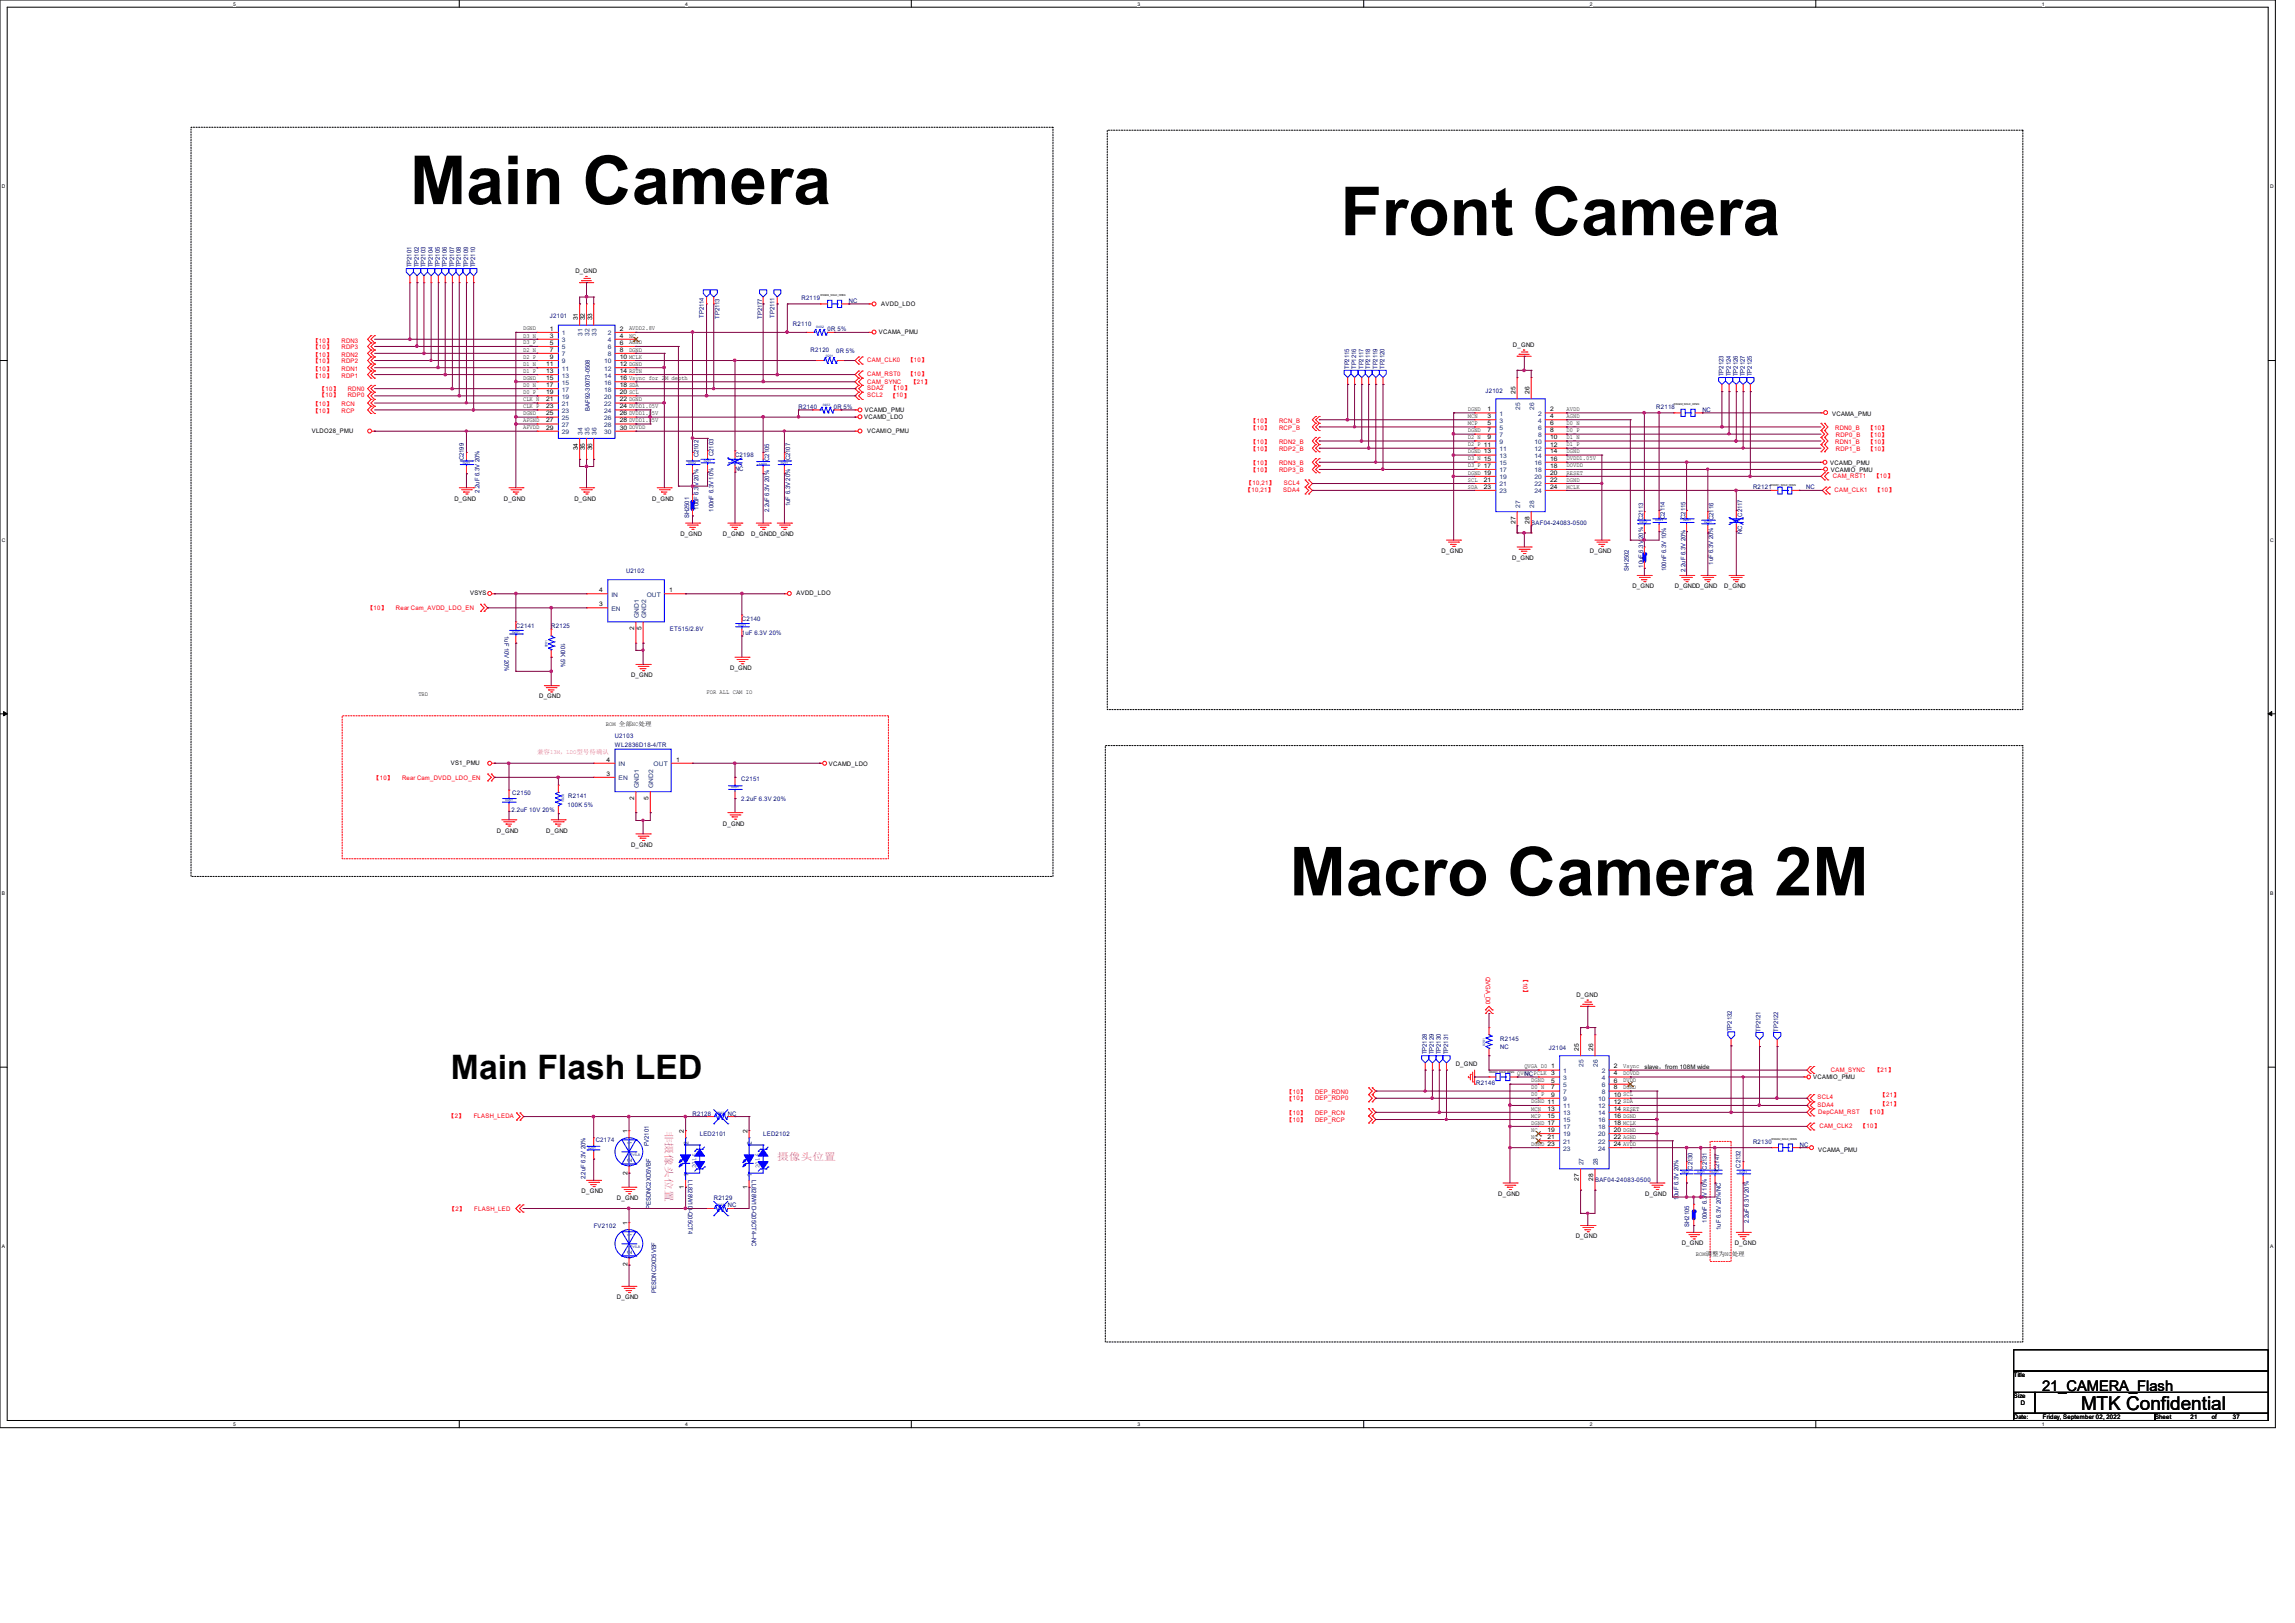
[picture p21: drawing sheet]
<svg xmlns="http://www.w3.org/2000/svg" width="297mm" height="210mm" viewBox="0 0 297 210" stroke-linecap="round" stroke-linejoin="round" font-family="sans-serif">
<defs><g id="words">
<g font-size="8.8">
<text x="53" y="26.4">Main Camera</text>
<text x="173.5" y="30.4">Front Camera</text>
<text x="166.9" y="115.9">Macro Camera 2M</text>
</g>
<text font-size="4.4" x="58.3" y="139.6">Main Flash LED</text>
<text font-size="2.5" x="269.3" y="182.5">MTK Confidential</text>
<text font-size="1.9" x="264.3" y="180">21_CAMERA_Flash</text>
<g font-size="1.3" fill="#f0f">
<text x="86.1" y="146.3" transform="rotate(90 86.1 146.3)">非摄像头位置</text>
<text x="100.6" y="150.1">摄像头位置</text>
</g>
<g font-size=".8" fill="#000080">
<text x="53.3" y="34.6" transform="rotate(-90 53.3 34.6)">TP2101</text>
<text x="54.2" y="34.6" transform="rotate(-90 54.2 34.6)">TP2102</text>
<text x="55.1" y="34.6" transform="rotate(-90 55.1 34.6)">TP2103</text>
<text x="56" y="34.6" transform="rotate(-90 56 34.6)">TP2104</text>
<text x="56.9" y="34.6" transform="rotate(-90 56.9 34.6)">TP2105</text>
<text x="57.8" y="34.6" transform="rotate(-90 57.8 34.6)">TP2106</text>
<text x="58.8" y="34.6" transform="rotate(-90 58.8 34.6)">TP2107</text>
<text x="59.6" y="34.6" transform="rotate(-90 59.6 34.6)">TP2108</text>
<text x="60.6" y="34.6" transform="rotate(-90 60.6 34.6)">TP2109</text>
<text x="61.5" y="34.6" transform="rotate(-90 61.5 34.6)">TP2110</text>
<text x="71.2" y="41.1">J2101</text>
<text x="91.1" y="41.2" transform="rotate(-90 91.1 41.2)">TP2114</text>
<text x="93.1" y="41.3" transform="rotate(-90 93.1 41.3)">TP2113</text>
<text x="98.6" y="41.3" transform="rotate(-90 98.6 41.3)">TP2177</text>
<text x="100.2" y="41.2" transform="rotate(-90 100.2 41.2)">TP2111</text>
<text x="103.7" y="38.8">R2119</text>
<text x="109.9" y="39.2">NC</text>
<text x="102.6" y="42.1">R2110</text>
<text x="104.9" y="45.5">R2120</text>
<text x="107.1" y="42.8">0R 5%</text>
<text x="108.2" y="45.7">0R 5%</text>
<text x="174.6" y="47.8" transform="rotate(-90 174.6 47.8)">TP2115</text>
<text x="175.5" y="47.8" transform="rotate(-90 175.5 47.8)">TP1216</text>
<text x="176.4" y="47.8" transform="rotate(-90 176.4 47.8)">TP2117</text>
<text x="177.3" y="47.8" transform="rotate(-90 177.3 47.8)">TP2118</text>
<text x="178.3" y="47.8" transform="rotate(-90 178.3 47.8)">TP2119</text>
<text x="179.2" y="47.8" transform="rotate(-90 179.2 47.8)">TP2120</text>
<text x="76.3" y="53.1" transform="rotate(-90 76.3 53.1)">BAF92-30073-0508</text>
<text x="103.3" y="52.9">R2140</text>
<text x="107.9" y="52.9">0R 5%</text>
<text x="192.2" y="50.9">J2102</text>
<text x="214.3" y="52.9">R2118</text>
<text x="220.3" y="53.3">NC</text>
<text x="223" y="48.7" transform="rotate(-90 223 48.7)">TP2123</text>
<text x="224" y="48.7" transform="rotate(-90 224 48.7)">TP2124</text>
<text x="224.9" y="48.7" transform="rotate(-90 224.9 48.7)">TP2126</text>
<text x="225.8" y="48.7" transform="rotate(-90 225.8 48.7)">TP2127</text>
<text x="226.7" y="48.7" transform="rotate(-90 226.7 48.7)">TP2125</text>
<text x="60" y="59.6" transform="rotate(-90 60 59.6)">C2199</text>
<text x="90.4" y="59.2" transform="rotate(-90 90.4 59.2)">C2102</text>
<text x="92.3" y="59" transform="rotate(-90 92.3 59)">C2103</text>
<text x="95.1" y="59.1">C2198</text>
<text x="99.5" y="59.7" transform="rotate(-90 99.5 59.7)">C2105</text>
<text x="102.3" y="59.6" transform="rotate(-90 102.3 59.6)">C2107</text>
<text x="62.1" y="63.8" transform="rotate(-90 62.1 63.8)">2.2uF 6.3V 20%</text>
<text x="90.4" y="66" transform="rotate(-90 90.4 66)">10uF 6.3V 20%</text>
<text x="95.1" y="61">NC</text>
<text x="102.3" y="65.5" transform="rotate(-90 102.3 65.5)">1uF 6.3V 20%</text>
<text x="226.9" y="63.3">R2121</text>
<text x="233.7" y="63.3">NC</text>
<text x="89.2" y="67.1" transform="rotate(-90 89.2 67.1)">SH2501</text>
<text x="92.3" y="66.2" transform="rotate(-90 92.3 66.2)">100nF 6.3V 10%</text>
<text x="99.5" y="66.3" transform="rotate(-90 99.5 66.3)">2.2uF 6.3V 20%</text>
<text x="198.2" y="67.9">BAF04-24083-0500</text>
<text x="212.6" y="67.3" transform="rotate(-90 212.6 67.3)">C2113</text>
<text x="215.5" y="67.1" transform="rotate(-90 215.5 67.1)">C2114</text>
<text x="218.1" y="67.1" transform="rotate(-90 218.1 67.1)">C2115</text>
<text x="221.8" y="67.3" transform="rotate(-90 221.8 67.3)">C2116</text>
<text x="225.5" y="69.1" transform="rotate(-90 225.5 69.1)">NC</text>
<text x="225.5" y="66.8" transform="rotate(-90 225.5 66.8)">C2117</text>
<text x="81" y="74.1">U2102</text>
<text x="210.8" y="73.8" transform="rotate(-90 210.8 73.8)">SH2502</text>
<text x="212.6" y="73.5" transform="rotate(-90 212.6 73.5)">10uF 6.3V 20%</text>
<text x="215.6" y="73.9" transform="rotate(-90 215.6 73.9)">100nF 6.3V 10%</text>
<text x="218.1" y="74" transform="rotate(-90 218.1 74)">2.2uF 6.3V 20%</text>
<text x="221.7" y="73.1" transform="rotate(-90 221.7 73.1)">1uF 6.3V 20%</text>
<text x="65.3" y="82.3" transform="rotate(90 65.3 82.3)">1uF 10V 20%</text>
<text x="66.8" y="81.2">C2141</text>
<text x="71.3" y="81.2">R2125</text>
<text x="72.6" y="83.2" transform="rotate(90 72.6 83.2)">100K 5%</text>
<text x="86.7" y="81.6">ET515/2.8V</text>
<text x="96" y="80.3">C2140</text>
<text x="96" y="82.2">1uF 6.3V 20%</text>
<text x="79.6" y="95.5">U2103</text>
<text x="79.6" y="96.6">WL2836D18-4/TR</text>
<text x="95.9" y="101.1">C2151</text>
<text x="66.2" y="105">2.2uF 10V 20%</text>
<text x="66.3" y="102.8">C2150</text>
<text x="73.5" y="104.5">100K 5%</text>
<text x="73.5" y="103.2">R2141</text>
<text x="95.9" y="103.6">2.2uF 6.3V 20%</text>
<text x="184.7" y="136.4" transform="rotate(-90 184.7 136.4)">TP2128</text>
<text x="185.6" y="136.4" transform="rotate(-90 185.6 136.4)">TP2129</text>
<text x="186.5" y="136.4" transform="rotate(-90 186.5 136.4)">TP2130</text>
<text x="187.4" y="136.4" transform="rotate(-90 187.4 136.4)">TP2131</text>
<text x="194.2" y="134.7">R2145</text>
<text x="194.2" y="135.8">NC</text>
<text x="200.5" y="135.9">J2104</text>
<text x="224.1" y="133.4" transform="rotate(-90 224.1 133.4)">TP2132</text>
<text x="227.8" y="133.5" transform="rotate(-90 227.8 133.5)">TP2121</text>
<text x="230.1" y="133.5" transform="rotate(-90 230.1 133.5)">TP2122</text>
<text x="191.1" y="140.4">R2146</text>
<text x="197.3" y="139.2">NC</text>
<text x="77.1" y="147.7">C2174</text>
<text x="84" y="148.3" transform="rotate(-90 84 148.3)">FV2101</text>
<text x="89.6" y="144.4">R2128</text>
<text x="90.6" y="147.1">LED2101</text>
<text x="94.2" y="144.4">NC</text>
<text x="98.8" y="147.1">LED2102</text>
<text x="226.9" y="148">R2130</text>
<text x="232.9" y="148.4">NC</text>
<text x="75.8" y="152.6" transform="rotate(-90 75.8 152.6)">2.2uF 6.3V 20%</text>
<text x="89.1" y="152.7" transform="rotate(90 89.1 152.7)">LL828W1D-Q05CT4</text>
<text x="92.4" y="155.3">R2129</text>
<text x="97.3" y="152.7" transform="rotate(90 97.3 152.7)">LL828W1D-Q05CT4--NC</text>
<text x="206.4" y="152.9">BAF04-24083-0500</text>
<text x="217.2" y="155.3" transform="rotate(-90 217.2 155.3)">10uF 6.3V 20%</text>
<text x="219" y="151.3" transform="rotate(-90 219 151.3)">C2130</text>
<text x="220.9" y="151.3" transform="rotate(-90 220.9 151.3)">C2131</text>
<text x="222.5" y="151.6" transform="rotate(-90 222.5 151.6)">C2147</text>
<text x="225.2" y="151.1" transform="rotate(-90 225.2 151.1)">C2132</text>
<text x="76.8" y="159">FV2102</text>
<text x="84.2" y="156.5" transform="rotate(-90 84.2 156.5)">PESDNC2XD5VBF</text>
<text x="94.2" y="156.2">NC</text>
<text x="218.6" y="158.8" transform="rotate(-90 218.6 158.8)">SH2105</text>
<text x="220.9" y="158.2" transform="rotate(-90 220.9 158.2)">100nF 6.3V 10%</text>
<text x="222.7" y="159.1" transform="rotate(-90 222.7 159.1)">1uF 6.3V 20%/NC</text>
<text x="226.3" y="158.3" transform="rotate(-90 226.3 158.3)">2.2uF 6.3V 20%</text>
<text x="84.9" y="167.3" transform="rotate(-90 84.9 167.3)">PESDNC2XD5VBF</text>
</g>
<g font-size=".8">
<text x="74.5" y="35.3">D_GND</text>
<text x="74.8" y="41.4" transform="rotate(-90 74.8 41.4)">31</text>
<text x="75.7" y="41.4" transform="rotate(-90 75.7 41.4)">32</text>
<text x="76.6" y="41.4" transform="rotate(-90 76.6 41.4)">33</text>
<text x="114.1" y="39.5">AVDD_LDO</text>
<text x="67.7" y="42.8">DGND</text>
<text x="67.7" y="44.6">D3_P</text>
<text x="67.7" y="43.7">D3_N</text>
<text x="67.7" y="47.3">D1_N</text>
<text x="67.7" y="46.4">D2_P</text>
<text x="67.7" y="45.5">D2_N</text>
<text x="70.7" y="47.4">11</text>
<text x="71.2" y="42.8">1</text>
<text x="71.2" y="43.7">3</text>
<text x="71.2" y="44.6">5</text>
<text x="71.2" y="45.5">7</text>
<text x="71.2" y="46.4">9</text>
<text x="80.2" y="46.4">10 MCLK</text>
<text x="80.2" y="47.4">12 DGND</text>
<text x="80.2" y="42.8">2</text>
<text x="80.2" y="43.7">4</text>
<text x="80.2" y="44.6">6</text>
<text x="80.2" y="45.5">8</text>
<text x="81.4" y="43.7">NC</text>
<text x="81.4" y="45.5">DGND</text>
<text x="81.4" y="42.8">AVDD2.8V</text>
<text x="81.4" y="44.6">AGND</text>
<text x="113.8" y="43.2">VCAMA_PMU</text>
<text x="195.8" y="44.9">D_GND</text>
<text x="67.7" y="50.1">D0_N</text>
<text x="67.7" y="49.1">DGND</text>
<text x="67.7" y="51">D0_P</text>
<text x="67.7" y="52.8">CLK_P</text>
<text x="67.7" y="51.9">CLK_N</text>
<text x="67.7" y="48.3">D1_P</text>
<text x="67.7" y="53.7">DGND</text>
<text x="70.7" y="48.3">13</text>
<text x="70.7" y="49.2">15</text>
<text x="70.7" y="50.1">17</text>
<text x="70.7" y="51">19</text>
<text x="70.7" y="51.9">21</text>
<text x="70.7" y="52.8">23</text>
<text x="70.7" y="53.8">25</text>
<text x="80.2" y="48.3">14 RSTN</text>
<text x="80.2" y="49.2">16 Vsync for 2M depth</text>
<text x="80.2" y="50.1">18 SDA</text>
<text x="80.2" y="51">20 SCL</text>
<text x="80.2" y="51.9">22 DGND</text>
<text x="80.2" y="52.8">24 DVDD1.05V</text>
<text x="80.2" y="53.8">26 DVDD1.05V</text>
<text x="111.9" y="53.3">VCAMD_PMU</text>
<text x="190" y="53.2">DGND</text>
<text x="192.5" y="53.2">1</text>
<text x="196.1" y="51" transform="rotate(-90 196.1 51)">25</text>
<text x="197.9" y="51" transform="rotate(-90 197.9 51)">26</text>
<text x="200.6" y="53.2">2</text>
<text x="202.7" y="53.2">AVDD</text>
<text x="237.1" y="53.9">VCAMA_PMU</text>
<text x="40.3" y="56.1">VLDO28_PMU</text>
<text x="67.7" y="54.7">AFGND</text>
<text x="67.7" y="55.5">AFVDD</text>
<text x="70.7" y="54.7">27</text>
<text x="70.7" y="55.6">29</text>
<text x="74.8" y="58.3" transform="rotate(-90 74.8 58.3)">34</text>
<text x="75.7" y="58.3" transform="rotate(-90 75.7 58.3)">35</text>
<text x="76.6" y="58.3" transform="rotate(-90 76.6 58.3)">36</text>
<text x="80.2" y="54.7">28 DVDD1.05V</text>
<text x="80.2" y="55.6">30 DOVDD</text>
<text x="111.9" y="54.3">VCAMD_LDO</text>
<text x="112.2" y="56">VCAMIO_PMU</text>
<text x="190" y="57.7">D2_P 11</text>
<text x="190" y="56.9">D2_N</text>
<text x="190" y="54.1">MCN</text>
<text x="190" y="55.9">DGND</text>
<text x="190" y="59.6">D3_N 15</text>
<text x="190" y="58.7">DGND 13</text>
<text x="190" y="55">MCP</text>
<text x="192.5" y="54.1">3</text>
<text x="192.5" y="55">5</text>
<text x="192.5" y="56">7</text>
<text x="192.5" y="56.9">9</text>
<text x="200.6" y="56.9">10</text>
<text x="200.6" y="57.8">12</text>
<text x="200.6" y="58.7">14</text>
<text x="200.6" y="59.6">16</text>
<text x="200.6" y="54.1">4</text>
<text x="200.6" y="55">6</text>
<text x="200.6" y="56">8</text>
<text x="202.7" y="57.7">D1_P</text>
<text x="202.7" y="59.6">DVDD1.05V</text>
<text x="202.7" y="55">D0_N</text>
<text x="202.7" y="54.1">AGND</text>
<text x="202.7" y="55.9">D0_P</text>
<text x="202.7" y="56.9">D1_N</text>
<text x="202.7" y="58.7">DGND</text>
<text x="58.8" y="64.8">D_GND</text>
<text x="65.2" y="64.8">D_GND</text>
<text x="74.3" y="64.8">D_GND</text>
<text x="84.4" y="64.8">D_GND</text>
<text x="190" y="60.5">D3_P 17</text>
<text x="190" y="61.4">DGND 19</text>
<text x="190" y="63.2">SDA</text>
<text x="190" y="62.3">SCL</text>
<text x="192" y="62.4">21</text>
<text x="192" y="63.2">23</text>
<text x="200.6" y="60.5">18</text>
<text x="200.6" y="61.4">20</text>
<text x="200.6" y="62.4">22</text>
<text x="200.6" y="63.2">24</text>
<text x="202.7" y="62.3">DGND</text>
<text x="202.7" y="60.5">DOVDD</text>
<text x="202.7" y="61.4">RESET</text>
<text x="202.7" y="63.2">MCLK</text>
<text x="236.9" y="60.1">VCAMD_PMU</text>
<text x="237" y="61">VCAMIO_PMU</text>
<text x="88.1" y="69.3">D_GND</text>
<text x="93.6" y="69.3">D_GND</text>
<text x="97.2" y="69.3">D_GNDD_GND</text>
<text x="186.6" y="71.5">D_GND</text>
<text x="196.1" y="67.8" transform="rotate(-90 196.1 67.8)">27</text>
<text x="197.9" y="67.8" transform="rotate(-90 197.9 67.8)">28</text>
<text x="205.8" y="71.5">D_GND</text>
<text x="60.8" y="77">VSYS</text>
<text x="77.6" y="76.6">4</text>
<text x="86.6" y="76.6">1</text>
<text x="103.1" y="77">AVDD_LDO</text>
<text x="195.7" y="72.5">D_GND</text>
<text x="211.3" y="76.1">D_GND</text>
<text x="216.8" y="76.1">D_GNDD_GND</text>
<text x="223.2" y="76.1">D_GND</text>
<text x="77.6" y="78.4">3</text>
<text x="82.1" y="81.6" transform="rotate(-90 82.1 81.6)">2</text>
<text x="83" y="81.6" transform="rotate(-90 83 81.6)">5</text>
<text x="81.7" y="87.6">D_GND</text>
<text x="91.4" y="89.7">FOR ALL CAM IO</text>
<text x="94.5" y="86.7">D_GND</text>
<text x="54.1" y="90.1">TBD</text>
<text x="69.8" y="90.4">D_GND</text>
<text x="78.4" y="94">BOM 全部NC处理</text>
<text x="58.3" y="99">VS1_PMU</text>
<text x="78.5" y="100.4">3</text>
<text x="78.5" y="98.5">4</text>
<text x="87.5" y="98.5">1</text>
<text x="107.3" y="99.1">VCAMD_LDO</text>
<text x="64.3" y="107.8">D_GND</text>
<text x="70.7" y="107.8">D_GND</text>
<text x="82.1" y="103.5" transform="rotate(-90 82.1 103.5)">2</text>
<text x="83.9" y="103.5" transform="rotate(-90 83.9 103.5)">5</text>
<text x="93.6" y="106.8">D_GND</text>
<text x="81.7" y="109.6">D_GND</text>
<text x="204" y="129">D_GND</text>
<text x="188.4" y="137.9">D_GND</text>
<text x="204.3" y="136" transform="rotate(-90 204.3 136)">25</text>
<text x="206.2" y="136" transform="rotate(-90 206.2 136)">26</text>
<text x="196.3" y="139.1">QVGA_PCLK</text>
<text x="197.3" y="138.2">QVGA_D0</text>
<text x="198.2" y="141">D0_N</text>
<text x="198.2" y="141.9">D0_P</text>
<text x="198.2" y="143.7">MCN</text>
<text x="198.2" y="142.8">DGND 11</text>
<text x="198.2" y="140">DGND</text>
<text x="200.3" y="143.7">13</text>
<text x="200.7" y="138.3">1</text>
<text x="200.7" y="139.1">3</text>
<text x="200.7" y="140.1">5</text>
<text x="200.7" y="141">7</text>
<text x="200.7" y="141.9">9</text>
<text x="208.9" y="141.9">10 SCL</text>
<text x="208.9" y="142.8">12 SDA</text>
<text x="208.9" y="143.7">14 RESET</text>
<text x="208.9" y="138.3">2</text>
<text x="208.9" y="139.1">4</text>
<text x="208.9" y="140.1">6</text>
<text x="208.9" y="141">8</text>
<text x="210.1" y="140">DVDD</text>
<text x="210.1" y="138.2">Vsync</text>
<text x="210.1" y="139.1">DOVDD</text>
<text x="210.1" y="141">DGND</text>
<text x="212.8" y="138.3">slave，from 108M wide</text>
<text x="234.7" y="139.7">VCAMIO_PMU</text>
<text x="81.2" y="146.6" transform="rotate(-90 81.2 146.6)">1</text>
<text x="88.5" y="146.6" transform="rotate(-90 88.5 146.6)">2</text>
<text x="96.7" y="146.6" transform="rotate(-90 96.7 146.6)">2</text>
<text x="198.2" y="145.5">DGND 17</text>
<text x="198.2" y="147.4">NC</text>
<text x="198.2" y="144.6">MCP</text>
<text x="198.2" y="148.3">DGND 23</text>
<text x="198.2" y="146.4">NC</text>
<text x="200.3" y="144.6">15</text>
<text x="200.3" y="146.5">19</text>
<text x="200.3" y="147.4">21</text>
<text x="208.9" y="144.6">16 DGND</text>
<text x="208.9" y="145.5">18 MCLK</text>
<text x="208.9" y="146.5">20 DGND</text>
<text x="208.9" y="147.4">22 AGND</text>
<text x="208.9" y="148.3">24 AVDD</text>
<text x="235.3" y="149">VCAMA_PMU</text>
<text x="75.3" y="154.4">D_GND</text>
<text x="79.8" y="155.3">D_GND</text>
<text x="81.2" y="152" transform="rotate(-90 81.2 152)">2</text>
<text x="88.5" y="153.8" transform="rotate(-90 88.5 153.8)">1</text>
<text x="96.7" y="153.8" transform="rotate(-90 96.7 153.8)">1</text>
<text x="193.9" y="154.8">D_GND</text>
<text x="204.3" y="152.8" transform="rotate(-90 204.3 152.8)">27</text>
<text x="206.2" y="152.8" transform="rotate(-90 206.2 152.8)">28</text>
<text x="212.9" y="154.8">D_GND</text>
<text x="81.2" y="158.5" transform="rotate(-90 81.2 158.5)">1</text>
<text x="203.9" y="160.2">D_GND</text>
<text x="217.6" y="161.2">D_GND</text>
<text x="224.5" y="161.2">D_GND</text>
<text x="81.2" y="163.9" transform="rotate(-90 81.2 163.9)">2</text>
<text x="219.5" y="162.6">BOM调整为NC</text>
<text x="224.1" y="162.6">处理</text>
<text x="79.8" y="168.1">D_GND</text>
<text x="260.6" y="178.2">Title</text>
<text x="260.6" y="180.9">Size</text>
<text x="260.6" y="183.6">Date:</text>
<text x="261.5" y="181.8">D</text>
<text x="264.4" y="183.6">Friday, September 02, 2022</text>
<text x="278.9" y="183.6">Sheet</text>
<text x="283.5" y="183.6">21</text>
<text x="286.2" y="183.6">of</text>
<text x="289" y="183.6">37</text>
</g>
<g font-size=".8" fill="#f00">
<text x="40.5" y="46.1">【10】</text>
<text x="40.5" y="47">【10】</text>
<text x="40.5" y="44.3">【10】</text>
<text x="40.5" y="45.2">【10】</text>
<text x="40.5" y="48">【10】</text>
<text x="44.2" y="46.1">RDN2</text>
<text x="44.2" y="47">RDP2</text>
<text x="44.2" y="44.3">RDN3</text>
<text x="44.2" y="45.2">RDP3</text>
<text x="44.2" y="48">RDN1</text>
<text x="112.2" y="46.9">CAM_CLK0</text>
<text x="117.5" y="46.9">【10】</text>
<text x="40.5" y="52.5">【10】</text>
<text x="40.5" y="53.5">【10】</text>
<text x="40.5" y="48.9">【10】</text>
<text x="41.4" y="50.6">【10】</text>
<text x="41.4" y="51.4">【10】</text>
<text x="44.2" y="52.5">RCN</text>
<text x="44.2" y="53.5">RCP</text>
<text x="44.2" y="48.9">RDP1</text>
<text x="45" y="50.6">RDN0</text>
<text x="45" y="51.3">RDP0</text>
<text x="112.2" y="50.5">SDA2</text>
<text x="112.2" y="51.4">SCL2</text>
<text x="112.2" y="49.7">CAM_SYNC</text>
<text x="112.2" y="48.7">CAM_RST0</text>
<text x="115.2" y="51.4">【10】</text>
<text x="115.3" y="50.5">【10】</text>
<text x="117.5" y="48.7">【10】</text>
<text x="117.9" y="49.7">【21】</text>
<text x="161.9" y="57.5">【10】</text>
<text x="161.9" y="58.4">【10】</text>
<text x="161.9" y="54.7">【10】</text>
<text x="161.9" y="55.6">【10】</text>
<text x="165.5" y="57.5">RDN2_B</text>
<text x="165.5" y="58.4">RDP2_B</text>
<text x="165.5" y="54.7">RCN_B</text>
<text x="165.5" y="55.6">RCP_B</text>
<text x="237.5" y="57.5">RDN1_B</text>
<text x="237.5" y="55.6">RDN0_B</text>
<text x="237.6" y="58.4">RDP1_B</text>
<text x="237.6" y="56.6">RDP0_B</text>
<text x="241.8" y="57.5">【10】</text>
<text x="241.8" y="58.4">【10】</text>
<text x="241.8" y="55.6">【10】</text>
<text x="241.8" y="56.6">【10】</text>
<text x="161.2" y="63.7">【10,21】</text>
<text x="161.3" y="62.8">【10,21】</text>
<text x="161.9" y="60.2">【10】</text>
<text x="161.9" y="61.1">【10】</text>
<text x="165.5" y="60.2">RDN3_B</text>
<text x="165.5" y="61.1">RDP3_B</text>
<text x="166.1" y="63.7">SDA4</text>
<text x="166.2" y="62.8">SCL4</text>
<text x="237.2" y="61.8">CAM_RST1</text>
<text x="237.4" y="63.7">CAM_CLK1</text>
<text x="242.5" y="61.8">【10】</text>
<text x="242.7" y="63.7">【10】</text>
<text x="47.6" y="79">【10】</text>
<text x="51.2" y="78.9">Rear Cam_AVDD_LDO_EN</text>
<text x="48.4" y="100.9">【10】</text>
<text x="52" y="100.9">Rear Cam_DVDD_LDO_EN</text>
<text x="192.3" y="126.4" transform="rotate(90 192.3 126.4)">QVGA_D0</text>
<text x="197.1" y="126.4" transform="rotate(90 197.1 126.4)">【10】</text>
<text x="166.5" y="141.5">【10】</text>
<text x="166.5" y="142.4">【10】</text>
<text x="170.2" y="141.5">DEP_RDN0</text>
<text x="170.2" y="142.4">DEP_RDP0</text>
<text x="235.2" y="143.3">SDA4</text>
<text x="235.2" y="142.2">SCL4</text>
<text x="237" y="138.8">CAM_SYNC</text>
<text x="242.6" y="138.8">【21】</text>
<text x="243.3" y="143.2">【21】</text>
<text x="243.3" y="141.9">【21】</text>
<text x="58.1" y="144.7">【2】</text>
<text x="61.3" y="144.7">FLASH_LEDA</text>
<text x="166.5" y="144.2">【10】</text>
<text x="166.5" y="145.2">【10】</text>
<text x="170.2" y="144.2">DEP_RCN</text>
<text x="170.2" y="145.2">DEP_RCP</text>
<text x="235.3" y="144.1">DepCAM_RST</text>
<text x="235.5" y="146">CAM_CLK2</text>
<text x="240.8" y="146">【10】</text>
<text x="241.7" y="144.1">【10】</text>
<text x="58.2" y="156.8">【2】</text>
<text x="61.4" y="156.8">FLASH_LED</text>
</g>
<g font-size=".8" fill="#004080">
<text x="72.7" y="43.4">1</text>
<text x="72.7" y="48">11</text>
<text x="72.7" y="44.3">3</text>
<text x="72.7" y="45.2">5</text>
<text x="72.7" y="46.1">7</text>
<text x="72.7" y="47">9</text>
<text x="75.4" y="43.5" transform="rotate(-90 75.4 43.5)">31</text>
<text x="76.3" y="43.5" transform="rotate(-90 76.3 43.5)">32</text>
<text x="77.2" y="43.5" transform="rotate(-90 77.2 43.5)">33</text>
<text x="78.2" y="47">10</text>
<text x="78.2" y="48">12</text>
<text x="78.7" y="43.4">2</text>
<text x="78.7" y="44.3">4</text>
<text x="78.7" y="45.2">6</text>
<text x="78.7" y="46.1">8</text>
<text x="72.7" y="48.9">13</text>
<text x="72.7" y="49.8">15</text>
<text x="72.7" y="50.7">17</text>
<text x="72.7" y="51.6">19</text>
<text x="72.7" y="52.5">21</text>
<text x="72.7" y="53.4">23</text>
<text x="78.2" y="48.9">14</text>
<text x="78.2" y="49.8">16</text>
<text x="78.2" y="50.7">18</text>
<text x="78.2" y="51.6">20</text>
<text x="78.2" y="52.5">22</text>
<text x="78.2" y="53.4">24</text>
<text x="194.1" y="53.8">1</text>
<text x="196.7" y="53" transform="rotate(-90 196.7 53)">25</text>
<text x="198.5" y="53" transform="rotate(-90 198.5 53)">26</text>
<text x="199.1" y="53.8">2</text>
<text x="72.7" y="54.4">25</text>
<text x="72.7" y="55.2">27</text>
<text x="72.7" y="56.2">29</text>
<text x="75.4" y="56.3" transform="rotate(-90 75.4 56.3)">34</text>
<text x="76.3" y="56.3" transform="rotate(-90 76.3 56.3)">35</text>
<text x="77.2" y="56.3" transform="rotate(-90 77.2 56.3)">36</text>
<text x="78.2" y="54.4">26</text>
<text x="78.2" y="55.2">28</text>
<text x="78.2" y="56.2">30</text>
<text x="194.1" y="58.4">11</text>
<text x="194.1" y="59.3">13</text>
<text x="194.1" y="54.7">3</text>
<text x="194.1" y="55.6">5</text>
<text x="194.1" y="56.6">7</text>
<text x="194.1" y="57.4">9</text>
<text x="198.6" y="57.4">10</text>
<text x="198.6" y="58.4">12</text>
<text x="198.6" y="59.3">14</text>
<text x="199.1" y="54.7">4</text>
<text x="199.1" y="55.6">6</text>
<text x="199.1" y="56.6">8</text>
<text x="194.1" y="60.2">15</text>
<text x="194.1" y="61.1">17</text>
<text x="194.1" y="62">19</text>
<text x="194.1" y="62.9">21</text>
<text x="194.1" y="63.8">23</text>
<text x="196.7" y="65.7" transform="rotate(-90 196.7 65.7)">27</text>
<text x="198.5" y="65.7" transform="rotate(-90 198.5 65.7)">28</text>
<text x="198.6" y="60.2">16</text>
<text x="198.6" y="61.1">18</text>
<text x="198.6" y="62">20</text>
<text x="198.6" y="62.9">22</text>
<text x="198.6" y="63.8">24</text>
<text x="79.1" y="77.2">IN</text>
<text x="83.7" y="77.2">OUT</text>
<text x="79.1" y="79">EN</text>
<text x="82.7" y="80" transform="rotate(-90 82.7 80)">GND1</text>
<text x="83.6" y="80" transform="rotate(-90 83.6 80)">GND2</text>
<text x="80.1" y="101">EN</text>
<text x="80.1" y="99.1">IN</text>
<text x="82.7" y="102" transform="rotate(-90 82.7 102)">GND1</text>
<text x="84.5" y="102" transform="rotate(-90 84.5 102)">GND2</text>
<text x="84.6" y="99.1">OUT</text>
<text x="202.3" y="138.8">1</text>
<text x="202.3" y="143.4">11</text>
<text x="202.3" y="139.7">3</text>
<text x="202.3" y="140.7">5</text>
<text x="202.3" y="141.6">7</text>
<text x="202.3" y="142.5">9</text>
<text x="204.9" y="138" transform="rotate(-90 204.9 138)">25</text>
<text x="206.8" y="138" transform="rotate(-90 206.8 138)">26</text>
<text x="206.8" y="142.5">10</text>
<text x="206.8" y="143.4">12</text>
<text x="207.3" y="138.8">2</text>
<text x="207.3" y="139.7">4</text>
<text x="207.3" y="140.7">6</text>
<text x="207.3" y="141.6">8</text>
<text x="81.8" y="148.2" transform="rotate(-90 81.8 148.2)">1</text>
<text x="89.1" y="148.2" transform="rotate(-90 89.1 148.2)">2</text>
<text x="97.3" y="148.2" transform="rotate(-90 97.3 148.2)">2</text>
<text x="202.3" y="144.3">13</text>
<text x="202.3" y="145.2">15</text>
<text x="202.3" y="146.1">17</text>
<text x="202.3" y="147.1">19</text>
<text x="202.3" y="148">21</text>
<text x="202.3" y="148.9">23</text>
<text x="206.8" y="144.3">14</text>
<text x="206.8" y="145.2">16</text>
<text x="206.8" y="146.1">18</text>
<text x="206.8" y="147.1">20</text>
<text x="206.8" y="148">22</text>
<text x="206.8" y="148.9">24</text>
<text x="81.8" y="150.4" transform="rotate(-90 81.8 150.4)">2</text>
<text x="89.1" y="152.3" transform="rotate(-90 89.1 152.3)">1</text>
<text x="97.3" y="152.3" transform="rotate(-90 97.3 152.3)">1</text>
<text x="204.9" y="150.8" transform="rotate(-90 204.9 150.8)">27</text>
<text x="206.8" y="150.8" transform="rotate(-90 206.8 150.8)">28</text>
<text x="81.8" y="160.1" transform="rotate(-90 81.8 160.1)">1</text>
<text x="81.8" y="162.3" transform="rotate(-90 81.8 162.3)">2</text>
</g>
<text font-size=".8" fill="#f0f" x="69.5" y="97.6">兼容13M，LDO型号待确认</text>
<g font-size=".8" fill="#00f">
<text x="90.1" y="151.2" transform="rotate(-90 90.1 151.2)">2016</text>
<text x="98.3" y="151.2" transform="rotate(-90 98.3 151.2)">2016</text>
</g>
<g font-size=".6">
<text x="30.2" y=".7">5</text>
<text x="88.7" y=".7">4</text>
<text x="147.2" y=".7">3</text>
<text x="205.7" y=".7">2</text>
<text x="264.2" y=".7">1</text>
<text x=".3" y="24.4">D</text>
<text x="293.8" y="24.4">D</text>
<text x=".3" y="70.1">C</text>
<text x="293.8" y="70.1">C</text>
<text x=".3" y="115.8">B</text>
<text x="293.8" y="115.8">B</text>
<text x=".3" y="161.5">A</text>
<text x="293.8" y="161.5">A</text>
<text x="30.2" y="184.5">5</text>
<text x="88.7" y="184.5">4</text>
<text x="147.2" y="184.5">3</text>
<text x="205.7" y="184.5">2</text>
<text x="264.2" y="184.5">1</text>
</g>
<g font-size=".4" fill="#00f">
<text x="105.6" y="42.5">0402</text>
<text x="106.9" y="46.1">0201</text>
<text x="106.5" y="52.6">0402</text>
<text x="59.9" y="60">0201</text>
<text x="89.1" y="60">0402</text>
<text x="91.1" y="59.8">0201</text>
<text x="94.7" y="59.8">0201</text>
<text x="99.2" y="59.9" transform="rotate(-180 99.2 59.9)">0201</text>
<text x="101" y="60">0201</text>
<text x="212.2" y="67.6">0402</text>
<text x="214.2" y="67.5">0201</text>
<text x="217.8" y="67.5">0201</text>
<text x="220.6" y="67.6">0201</text>
<text x="224.2" y="67.5">0201</text>
<text x="66.3" y="81.9">0201</text>
<text x="70.9" y="83.8" transform="rotate(-90 70.9 83.8)">0201</text>
<text x="95.6" y="81">0201</text>
<text x="65.4" y="103.7">0201</text>
<text x="72.7" y="102.8" transform="rotate(90 72.7 102.8)">0201</text>
<text x="94.7" y="102">0201</text>
<text x="192.2" y="135.3" transform="rotate(-90 192.2 135.3)">0201</text>
<text x="76.1" y="148.7">0201</text>
<text x="81.6" y="149.6">TVS-B</text>
<text x="92.8" y="144.1">0603</text>
<text x="92.8" y="156">0603</text>
<text x="217.6" y="151.8">0402</text>
<text x="219.7" y="151.8">0201</text>
<text x="221.5" y="151.8">0201</text>
<text x="225.1" y="151.8">0201</text>
<text x="81.6" y="161.5">TVS-B</text>
</g>
<g font-size=".3">
<text x="106.2" y="38.3">RS0402_SOLD_OPEN</text>
<text x="216.6" y="52.4">RS0402_SOLD_OPEN</text>
<text x="229.2" y="62.9">RS0201_SOLD_OPEN</text>
<text x="192.7" y="138.8">RS0201_SOLD_OPEN</text>
<text x="229.3" y="147.5">RS0402_SOLD_OPEN</text>
</g>
</g></defs>
<path d="M0 0h294.5v184.7h-294.5zM.9 .9h292.6v182.9h-292.6z" fill="none" stroke="#000" stroke-width=".13"/>
<g fill="#fff">
<path d="M30.2 .1h.3v.7h-.3z"/>
<path d="M30.2 183.9h.3v.8h-.3z"/>
</g>
<path d="M59.4 0v.9M59.4 183.8v.9" fill="none" stroke="#000" stroke-width=".13"/>
<g fill="#fff">
<path d="M88.7 .1h.3v.7h-.3z"/>
<path d="M88.7 183.9h.3v.8h-.3z"/>
</g>
<path d="M117.9 0v.9M117.9 183.8v.9" fill="none" stroke="#000" stroke-width=".13"/>
<g fill="#fff">
<path d="M147.2 .1h.3v.7h-.3z"/>
<path d="M147.2 183.9h.3v.8h-.3z"/>
</g>
<path d="M176.5 0v.9M176.5 183.8v.9" fill="none" stroke="#000" stroke-width=".13"/>
<g fill="#fff">
<path d="M205.7 .1h.4v.7h-.4z"/>
<path d="M205.7 183.9h.4v.8h-.4z"/>
</g>
<path d="M235 0v.9M235 183.8v.9" fill="none" stroke="#000" stroke-width=".13"/>
<g fill="#fff">
<path d="M264.2 .1h.4v.7h-.4z"/>
<path d="M264.2 183.9h.4v.8h-.4z"/>
<path d="M.3 23.8h.4v.7h-.4z"/>
<path d="M293.8 23.8h.5v.7h-.5z"/>
<path d="M.3 69.5h.4v.7h-.4z"/>
<path d="M293.8 69.5h.5v.7h-.5z"/>
</g>
<path d="M0 46.7h.9M293.5 46.7h1" fill="none" stroke="#000" stroke-width=".13"/>
<g fill="#fff">
<path d="M.3 115.2h.4v.8h-.4z"/>
<path d="M293.8 115.2h.4v.8h-.4z"/>
</g>
<path d="M0 92.4h.9M293.5 92.4h1" fill="none" stroke="#000" stroke-width=".13"/>
<path d="M.5 92.1l.4 .3-.4 .2zM293.5 92.4l.5-.3v.5z" fill="#000" stroke="#000" stroke-width=".13"/>
<g fill="#fff">
<path d="M.3 161h.3v.7h-.3z"/>
<path d="M293.8 161h.4v.7h-.4z"/>
</g>
<path d="M24.7 16.5h111.6v96.9h-111.6zM143.3 16.8h118.5v75h-118.5zM143 96.5h118.8v77.2h-118.8zM0 138.1h.9M293.5 138.1h1M260.6 174.7h32.9v2.7h-32.9zM260.6 177.4h32.9v2.8h-32.9zM260.6 182.9h18.3v.9h-18.3zM260.6 180.2h2.8v2.7h-2.8zM263.4 180.2h30.1v2.7h-30.1zM278.9 182.9h14.6v.9h-14.6z" fill="none" stroke="#000" stroke-width=".13"/>
<g fill="none" stroke="#f00" stroke-width=".13">
<path d="M57.6 36.6h.1M57.6 35.7v.9M61.3 36.6h.1M61.3 35.7v.9M75 36.6h.1M75 39.3h.1M75 36.6h1.8M75 39.3v2.8M75.3 36.3h.1M75.3 36.3h1.2M75.6 36h.7M75.8 35.8h.1"/>
<path d="M75.8 35.8h.2M75.9 39.3h.1M75.9 39.3v2.8M76.3 36h.1M76.8 39.3h.1M76.8 39.3v2.8M112.5 39.3h.1M112.5 39.3h.4M48 51.7h.1M48 52.6h.1M48 53.5h.1M48 45.3h.1"/>
<path d="M48 46.2h.1M48 47.1h.1M48 43.4h.1M48 44.4h.1M48 50.8h.1M48 49.9h.1M48 48h.1M48 48.9h.1M48 51.7l-.4 .5 .4 .4M48 52.6l-.4 .4 .4 .5M48 45.3l-.4 .4 .4 .5M48 46.2l-.4 .5 .4 .4"/>
<path d="M48 43.4l-.4 .5 .4 .5M48 44.4l-.4 .4 .4 .5M48 49.9l-.4 .4 .4 .5M48 50.8l-.4 .4 .4 .5M48 47.1l-.4 .5 .4 .4M48 48l-.4 .5 .4 .4M48.1 55.8h.4M48.5 55.8h.1M48.5 51.7h.1M48.5 52.6h.1M48.5 53.5h.1M48.5 45.3h.1"/>
<path d="M48.5 46.2h.1M48.5 47.1h.1M48.5 43.4h.1M48.5 44.4h.1M48.5 50.8h.1M48.5 49.9h.1M48.5 48h.1M48.5 48.9h.1M48.5 51.7l-.5 .5 .5 .4M48.5 52.6l-.5 .4 .5 .5M48.5 45.3l-.5 .4 .5 .5M48.5 46.2l-.5 .5 .5 .4"/>
<path d="M48.5 43.4l-.5 .5 .5 .5M48.5 44.4l-.5 .4 .5 .5M48.5 49.9l-.5 .4 .5 .5M48.5 50.8l-.5 .4 .5 .5M48.5 47.1l-.5 .5 .5 .4M48.5 48l-.5 .5 .5 .4M69.5 43h.1M69.5 47.6h.1M69.5 48.5h.1M69.5 49.4h.1M69.5 50.3h.1M69.5 51.2h.1"/>
<path d="M69.5 52.2h.1M69.5 53h.1M69.5 54h.1M69.5 54.9h.1M69.5 55.8h.1M69.5 43.9h.1M69.5 44.8h.1M69.5 45.7h.1M69.5 46.7h.1M69.5 43h2.8M69.5 53h2.8M69.5 55.8h2.8"/>
<path d="M69.5 54h2.8M69.5 46.7h2.8M69.5 47.6h2.8M69.5 48.5h2.8M69.5 49.4h2.8M69.5 50.3h2.8M69.5 51.2h2.8M69.5 52.2h2.8M69.5 54.9h2.8M69.5 43.9h2.8M69.5 44.8h2.8M69.5 45.7h2.8"/>
<path d="M75 59.4h.1M75 56.7v2.7M75.9 59.4h.1M75.9 56.7v2.7M76.8 59.4h.1M76.8 56.7v2.7M79.6 43h2.7M79.6 53h2.7M79.6 55.8h2.7M79.6 54h2.7M79.6 46.7h2.7M79.6 47.6h2.7"/>
<path d="M79.6 48.5h2.7M79.6 49.4h2.7M79.6 50.3h2.7M79.6 51.2h2.7M79.6 52.2h2.7M79.6 54.9h2.7M79.6 43.9h2.7M79.6 44.8h2.7M79.6 45.7h2.7M82.3 46.7h.1M82.3 47.6h.1M82.3 48.5h.1"/>
<path d="M82.3 49.4h.1M82.3 50.3h.1M82.3 43h.1M82.3 51.2h.1M82.3 52.2h.1M82.3 53h.1M82.3 54h.1M82.3 54.9h.1M82.3 55.8h.1M82.3 43.9h.1M82.3 44.8h.1M82.3 45.7h.1"/>
<path d="M110.7 53h.1M110.7 55.8h.1M110.7 54h.1M110.7 53h.3M110.7 55.8h.3M110.7 54h.3M111.1 50.8h.1M111.1 49.9h.1M111.1 51.7h.1M111.1 48.9h.1M111.1 48h.1M111.1 47.1h.1"/>
<path d="M111.1 46.2h.1M111.1 49.9l-.4 .4 .4 .5M111.1 50.8l-.4 .4 .4 .5M111.1 48.9l-.4 .5 .4 .5M111.1 48l-.4 .5 .4 .4M111.1 46.2l-.4 .5 .4 .4M111.6 49.9h.1M111.6 50.8h.1M111.6 51.7h.1M111.6 48.9h.1M111.6 48h.1M111.6 46.2h.1"/>
<path d="M111.6 47.1h.1M111.6 49.9l-.5 .4 .5 .5M111.6 50.8l-.5 .4 .5 .5M111.6 48.9l-.5 .5 .5 .5M111.6 48l-.5 .5 .5 .4M111.6 46.2l-.5 .5 .5 .4M112.5 43h.1M112.5 43h.4M170.3 59.4h.1M170.3 56.6h.1M170.3 57.5h.1M170.3 58.5h.1"/>
<path d="M170.3 53.9h.1M170.3 54.8h.1M170.3 55.7h.1M170.3 59.4l-.5 .4 .5 .5M170.3 56.6l-.5 .5 .5 .4M170.3 57.5l-.5 .5 .5 .5M170.3 53.9l-.5 .4 .5 .5M170.3 54.8l-.5 .4 .5 .5M170.7 59.4h.1M170.7 56.6h.1M170.7 57.5h.1M170.7 58.5h.1"/>
<path d="M170.7 53.9h.1M170.7 54.8h.1M170.7 55.7h.1M170.7 59.4l-.4 .4 .4 .5M170.7 56.6l-.4 .5 .4 .4M170.7 57.5l-.4 .5 .4 .5M170.7 53.9l-.4 .4 .4 .5M170.7 54.8l-.4 .4 .4 .5M175.3 49.7h.1M175.3 48.9v.8M176.2 49.7h.1M176.2 48.9v.8"/>
<path d="M196.3 46.1h.1M196.3 46.1h1.9M196.6 45.8h.1M196.6 45.8h1.3M196.9 45.6h.7M197.1 45.3h.1M197.1 45.3h.3M197.6 45.6h.1M235.6 59.8h.1M235.6 59.8h.3M235.7 53.4h.1M235.7 56.6h.1"/>
<path d="M235.7 57.5h.1M235.7 58.5h.1M235.7 54.8h.1M235.7 55.7h.1M235.7 53.4h.3M235.7 56.6l.4 .5-.4 .4M235.7 57.5l.4 .5-.4 .5M235.7 54.8l.4 .4-.4 .5M235.7 55.7l.4 .5-.4 .4M236.1 56.6h.1M236.1 57.5h.1M236.1 58.5h.1"/>
<path d="M236.1 54.8h.1M236.1 55.7h.1M236.1 56.6l.5 .5-.5 .4M236.1 57.5l.5 .5-.5 .5M236.1 54.8l.5 .4-.5 .5M236.1 55.7l.5 .5-.5 .4M59.4 63.1h1.9M59.7 63.4h1.3M60 63.7h.1M60 63.7h.7M60.3 63.9h.2M60.5 63.9h.1"/>
<path d="M61 63.4h.1M61.3 63.1h.1M62.2 79.1h.1M62.2 78.2h.1M62.2 78.2l.5 .5-.5 .4M62.7 78.2h.1M62.7 79.1h.1M62.7 78.2l.4 .5-.4 .4M63.7 76.8h.3M64 76.8h.1M65.9 63.1h1.8M66.1 63.4h1.3"/>
<path d="M66.4 63.7h.1M66.4 63.7h.7M66.7 63.9h.1M66.8 63.9h.1M67.4 63.4h.1M67.7 63.1h.1M75 63.1h1.8M75.3 63.4h1.2M75.6 63.7h.1M75.6 63.7h.7M75.8 63.9h.2M75.9 76.8h.1"/>
<path d="M75.9 78.7h.1M75.9 76.8h2.8M75.9 78.7h2.8M76 63.9h.1M76.5 63.4h.1M76.8 63.1h.1M85 63.1h1.9M85.3 63.4h1.3M85.6 63.7h.1M85.6 63.7h.7M85.9 63.9h.2M86 76.8h2.7"/>
<path d="M86.1 63.9h.1M86.6 63.4h.1M86.9 63.1h.1M88.7 76.8h.1M88.7 67.7h1.9M89 67.9h1.3M89.3 68.2h.1M89.3 68.2h.7M89.5 68.5h.2M89.7 68.5h.1M90.3 67.9h.1M90.6 67.7h.1"/>
<path d="M94.2 67.7h1.8M94.5 67.9h1.3M94.7 68.2h.1M94.7 68.2h.8M95 68.5h.2M95.2 68.5h.1M95.8 67.9h.1M96 67.7h.1M97.9 67.7h1.8M98.1 67.9h1.3M98.4 68.2h.1M98.4 68.2h.7"/>
<path d="M98.7 68.5h.1M98.8 68.5h.1M99.4 67.9h.1M99.7 67.7h.1M100.6 67.7h1.8M100.9 67.9h1.3M101.1 68.2h.1M101.1 68.2h.8M101.4 68.5h.2M101.5 76.8h.1M101.5 76.8h.4M101.6 68.5h.1"/>
<path d="M102.2 67.9h.1M102.4 67.7h.1M168.9 63h.1M168.9 63.9h.1M168.9 62.1h.1M168.9 63l.5 .5-.5 .4M168.9 62.1l.5 .5-.5 .4M169.4 63.9h.1M169.4 63h.1M169.4 62.1h.1M169.4 63l.4 .5-.4 .4M169.4 62.1l.4 .5-.4 .4"/>
<path d="M170.3 60.3h.1M170.3 61.2h.1M170.3 60.3l-.5 .4 .5 .5M170.7 60.3h.1M170.7 61.2h.1M170.7 60.3l-.4 .4 .4 .5M187.2 69.9h1.8M187.5 70.1h1.3M187.7 70.4h.1M187.7 70.4h.8M188 70.7h.2M188.2 70.7h.1"/>
<path d="M188.8 70.1h.1M189 69.9h.1M196.3 70.8h1.9M196.6 71.1h1.3M196.9 71.3h.1M196.9 71.3h.7M197.1 71.6h.3M197.4 71.6h.1M197.9 71.1h.1M198.2 70.8h.1M206.4 69.9h1.8M206.7 70.1h1.2"/>
<path d="M206.9 70.4h.1M206.9 70.4h.8M207.2 70.7h.2M207.4 70.7h.1M207.9 70.1h.1M208.2 69.9h.1M211.9 74.5h1.8M212.2 74.7h1.2M212.4 75h.1M212.4 75h.7M212.7 75.3h.2M212.9 75.3h.1"/>
<path d="M213.4 74.7h.1M213.7 74.5h.1M217.4 74.5h1.8M217.6 74.7h1.3M217.9 75h.1M217.9 75h.8M218.2 75.3h.2M218.4 75.3h.1M218.9 74.7h.1M219.2 74.5h.1M220.1 74.5h1.9M220.4 74.7h1.3"/>
<path d="M220.6 75h.1M220.6 75h.8M220.9 75.3h.2M221.1 75.3h.1M221.7 74.7h.1M222 74.5h.1M223.8 74.5h1.8M224 74.7h1.3M224.3 75h.1M224.3 75h.7M224.6 75.3h.2M224.8 75.3h.1"/>
<path d="M225.3 74.7h.1M225.6 74.5h.1M235.7 60.7h.1M235.7 60.7h.3M236.1 62.1h.1M236.1 61.2h.1M236.1 61.2l-.4 .4 .4 .5M236.3 63.9h.1M236.3 63h.1M236.3 63l-.5 .5 .5 .4M236.6 61.2h.1M236.6 62.1h.1"/>
<path d="M236.6 61.2l-.5 .4 .5 .5M236.8 63h.1M236.8 63.9h.1M236.8 63l-.5 .5 .5 .4M44.3 92.6h70.7v18.5h-70.7zM63.7 98.8h.3M64 98.8h.1M70.4 88.7h1.9M70.7 89h1.3M71 89.3h.1M71 89.3h.7M71.2 89.5h.2"/>
<path d="M71.4 89.5h.1M72 89h.1M72.3 88.7h.1M82.3 83.2h.1M82.3 86h1.9M82.3 80.5v2.7M82.6 86.2h1.3M82.8 86.5h.1M82.8 86.5h.8M83.1 86.8h.2M83.2 83.2h.1M83.2 80.5v2.7"/>
<path d="M83.3 86.8h.1M83.9 86.2h.1M84.2 86h.1M95.1 85h1.8M95.4 85.3h1.3M95.7 85.6h.1M95.7 85.6h.7M95.9 85.9h.2M96.1 85.9h.1M96.7 85.3h.1M96.9 85h.1M106.1 98.8h.1"/>
<path d="M106.1 98.8h.4M63.1 101h.1M63.1 100.2h.1M63.1 100.2l.5 .4-.5 .4M63.6 100.2h.1M63.6 101h.1M63.6 100.2l.4 .4-.4 .4M64.9 106.1h1.9M65.2 106.3h1.3M65.5 106.6h.1M65.5 106.6h.7M65.7 106.9h.3"/>
<path d="M66 106.9h.1M66.5 106.3h.1M66.8 106.1h.1M71.3 106.1h1.9M71.6 106.3h1.3M71.9 106.6h.1M71.9 106.6h.7M72.2 106.9h.1M72.3 106.9h.1M72.9 106.3h.1M73.2 106.1h.1M82.3 107.9h1.9"/>
<path d="M82.6 108.2h1.3M82.8 108.5h.1M82.8 108.5h.8M83.1 108.8h.2M83.3 108.8h.1M83.9 108.2h.1M84.2 107.9h.1M94.2 105.2h1.8M94.5 105.5h1.3M94.7 105.7h.1M94.7 105.7h.8M95 106h.2"/>
<path d="M95.2 106h.1M95.8 105.5h.1M96 105.2h.1M184.4 138.5h.1M184.4 137.5v1M185.4 138.5h.1M185.4 137.5v1M190 139.4h.1M190 139.3v.1M190.3 139h.1M190.3 139v.7M190.6 140h.1"/>
<path d="M190.6 138.7v1.3M190.8 138.5v1.8M192.2 130.7h.1M192.2 131.1h.1M192.2 130.7l.5-.5 .4 .5M192.2 131.1l.5-.4 .4 .4M192.7 139.4h.1M192.7 139.4h.9M193.1 130.7h.1M193.1 131.1h.1M195.4 139.4h.9M196.3 139.4h.1"/>
<path d="M204.6 130.2h.1M204.6 130.2h1.8M204.9 130h.1M204.9 130h1.2M205.1 129.7h.8M205.4 129.4h.1M205.4 129.4h.2M205.9 129.7h.1M233.5 139.4h.1M233.5 139.4h.3M234.3 138h.1M234.3 138.9h.1"/>
<path d="M234.3 138l-.5 .5 .5 .4M234.7 138.9h.1M234.7 138h.1M234.7 138l-.4 .5 .4 .4M66.8 144.9h.1M66.8 144h.1M66.8 144l.5 .5-.5 .4M67.2 155.9h.1M67.2 156.8h.1M67.2 155.9l-.4 .5 .4 .4M67.3 144h.1M67.3 144.9h.1"/>
<path d="M67.3 144l.5 .5-.5 .4M67.7 155.9h.1M67.7 156.8h.1M67.7 155.9l-.5 .5 .5 .4M75.9 152.7h1.8M76.2 153h1.3M76.5 153.3h.1M76.5 153.3h.7M76.8 153.5h.1M76.8 147.2h.1M76.8 150h.1M76.8 147.2v1"/>
<path d="M76.8 149.1v.9M76.9 153.5h.1M77.5 153h.1M77.7 152.7h.1M80.5 153.6h1.8M80.8 153.9h1.2M81 154.2h.1M81 154.2h.7M81.3 154.5h.2M81.5 154.5h.1M82 153.9h.1M82.3 153.6h.1"/>
<path d="M96.9 153.6h.1M96.9 146.3h.1M96.9 146.3v.9M96.9 152.7v.9M177.1 141.6h.1M177.1 140.8h.1M177.1 142.6h.1M177.1 144.4h.1M177.1 143.5h.1M177.1 145.3h.1M177.1 140.8l.5 .4-.5 .4M177.1 141.6l.5 .5-.5 .5"/>
<path d="M177.1 143.5l.5 .4-.5 .5M177.1 144.4l.5 .5-.5 .4M177.6 140.8h.1M177.6 141.6h.1M177.6 142.6h.1M177.6 143.5h.1M177.6 144.4h.1M177.6 145.3h.1M177.6 140.8l.5 .4-.5 .4M177.6 141.6l.5 .5-.5 .5M177.6 143.5l.5 .4-.5 .5M177.6 144.4l.5 .5-.5 .4"/>
<path d="M190.8 140.3h.1M194.5 153.1h1.8M194.8 153.4h1.2M195.1 153.6h.1M195.1 153.6h.7M195.3 153.9h.2M195.5 153.9h.1M196 153.4h.1M196.3 153.1h.1M204.6 158.6h1.8M204.9 158.8h1.2M205.1 159.1h.1"/>
<path d="M205.1 159.1h.8M205.4 159.4h.2M205.6 159.4h.1M206.1 158.8h.1M206.4 158.6h.1M213.5 153.1h1.8M213.8 153.4h1.3M214.1 153.6h.1M214.1 153.6h.7M214.3 153.9h.2M214.5 153.9h.1M215.1 153.4h.1"/>
<path d="M215.3 153.1h.1M218.3 159.5h1.8M218.6 159.8h1.2M219.8 159.8h.1M220.1 159.5h.1M221.3 147.7h2.7v15.5h-2.7zM224.7 159.5h1.8M225 159.8h1.2M226.2 159.8h.1M226.5 159.5h.1M233.8 148.5h.1M233.8 148.5h.4"/>
<path d="M234.3 143.5h.1M234.3 142.6h.1M234.3 141.6h.1M234.3 146.2h.1M234.3 145.3h.1M234.3 144.4h.1M234.3 142.6l-.5 .4 .5 .5M234.3 141.6l-.5 .5 .5 .5M234.3 145.3l-.5 .5 .5 .4M234.3 143.5l-.5 .4 .5 .5M234.7 142.6h.1M234.7 143.5h.1"/>
<path d="M234.7 141.6h.1M234.7 145.3h.1M234.7 146.2h.1M234.7 144.4h.1M234.7 142.6l-.4 .4 .4 .5M234.7 141.6l-.4 .5 .4 .5M234.7 145.3l-.4 .5 .4 .4M234.7 143.5l-.4 .4 .4 .5M80.5 166.5h1.8M80.8 166.7h1.2M81 167h.1M81 167h.7"/>
<path d="M81.3 167.3h.2M81.5 167.3h.1M82 166.7h.1M82.3 166.5h.1M218.8 160h.1M218.8 160h.8M219.1 160.3h.2M219.3 160.3h.1M225.2 160h.1M225.2 160h.8M225.5 160.3h.2M225.7 160.3h.1"/>
<circle cx="113.1" cy="39.3" r=".25"/>
<circle cx="47.8" cy="55.8" r=".25"/>
<circle cx="111.3" cy="53" r=".25"/>
<circle cx="111.3" cy="55.8" r=".25"/>
<circle cx="111.3" cy="53.9" r=".25"/>
<circle cx="113.1" cy="43" r=".25"/>
<circle cx="236.2" cy="59.8" r=".25"/>
<circle cx="236.3" cy="53.4" r=".25"/>
<circle cx="63.4" cy="76.8" r=".25"/>
<circle cx="102.2" cy="76.8" r=".25"/>
<circle cx="236.3" cy="60.7" r=".25"/>
<circle cx="63.4" cy="98.8" r=".25"/>
<circle cx="106.7" cy="98.8" r=".25"/>
<circle cx="234.1" cy="139.4" r=".24"/>
<circle cx="234.4" cy="148.5" r=".25"/>
</g>
<g fill="none" stroke="#00f" stroke-width=".13">
<path d="M57.1 34.8h1v.4l-.5 .5-.5-.5zM60.8 34.8h.9v.4l-.4 .5-.5-.5zM72.3 42.1h7.3v14.6h-7.3zM174.8 47.9h1v.5l-.5 .5-.5-.5zM175.8 47.9h.9v.5l-.5 .5-.4-.5zM78.7 75h7.3v5.5h-7.3zM184 136.6h.9v.5l-.5 .4-.4-.4zM184.9 136.6h.9v.5l-.4 .4-.5-.4zM193.6 138.9h.5v.9h-.5zM194.1 139.4h.8M194.9 138.9h.5v.9h-.5zM194.9 139.4h.1"/>
<path d="M76 148.8h.1M76 148.3h.1M76 148.8h1.6M76 148.3h1.6M76.8 148.3h.1M76.8 148.8h.1M76.8 148.2v.1M76.8 148.8v.3M96.5 150.6h.1M96.5 150.1h.1M96.5 150.5h.9M96.5 150.6l-.3 .3"/>
<path d="M96.5 150.1l-.3 .2M96.9 147.2h.1M96.9 148.2h.1M96.9 151.8h.1M96.9 147.2v5.5M96.9 148.2h1.9M97.4 150.5h.1M98.1 149h.1M98.4 151.3h.1M98.4 148.7h.1M98.4 151.3h.7M98.4 151.3l-.3 .3"/>
<path d="M98.4 148.7h.7M98.4 148.7l-.3 .3M98.8 148.2h.1M98.8 148.2v3.6h-1.9M99.1 151.3h.1M99.1 148.7h.1M99.4 151h.1M99.4 151l-.3 .3M99.4 148.4l-.3 .3"/>
</g>
<g fill="#00f" stroke="#00f" stroke-width=".13">
<path d="M96.3 149.4h1.3l-.7 1.1z"/>
<path d="M96.9 148.1h.1l-.1 .1z" fill-rule="evenodd"/>
<path d="M96.9 151.7h.1l-.1 .2z" fill-rule="evenodd"/>
<path d="M98.1 150.3h1.3l-.6 1z" fill-rule="evenodd"/>
<path d="M98.8 148.7l.6 .9h-1.3z" fill-rule="evenodd"/>
<path d="M96.3 150.6l.2 .2-.4 .2z" fill-rule="evenodd"/>
<path d="M96.3 150.1l.2 .1-.4 .3z" fill-rule="evenodd"/>
</g>
<path d="M82 44.2h.1M82 43.6l.6 .6M82.5 43.6l-.5 .6M82.6 44.2h.1" fill="none" stroke="#804000" stroke-width=".13"/>
<path d="M219.2 156.8v.8" fill="none" stroke="#00f" stroke-width=".51"/>
<circle cx="219.2" cy="156.8" r=".25" fill="#00f"/>
<path d="M58.5 36.6h.1M58.5 35.7v.9M177.1 49.7h.1M177.1 48.9v.8M219.2 158.6h.1M219.2 155.8h.1M219.2 155.8v1M219.2 157.6v1" fill="none" stroke="#f00" stroke-width=".13"/>
<path d="M58.1 34.8h.9v.4l-.5 .5-.4-.5zM176.7 47.9h.9v.5l-.5 .5-.4-.5z" fill="none" stroke="#00f" stroke-width=".13"/>
<path d="M89.6 64.9v1" fill="none" stroke="#00f" stroke-width=".51"/>
<circle cx="89.6" cy="64.9" r=".25" fill="#00f"/>
<g fill="none" stroke="#f00" stroke-width=".13">
<path d="M59.4 36.6h.1M59.4 35.7v.9M91.4 39.3h.1M91.4 38.4v.9M106.2 39.3h.1M106.2 39.3h.9M108.9 39.3h1M109.9 39.3h.1M105.2 53h.1M105.2 53h.9M105.6 46.7h.1M105.6 46.7h1"/>
<path d="M107.9 53h.9M108.4 46.7h.9M108.8 53h.1M109.3 46.7h.1M178.1 49.7h.1M178.1 48.9v.8M222.8 50.7h.1M222.8 49.7v1M89.6 66.8h.1M89.6 64h.1M89.6 64v.9M89.6 65.9v.9"/>
<path d="M76.8 98.8h.1M76.8 98.8h2.8M86.9 98.8h2.7M89.6 98.8h.1M76.8 100.6h.1M76.8 100.6h2.8M82.3 105.2h.1M82.3 102.4v2.8M84.2 105.2h.1M84.2 102.4v2.8M186.3 138.5h.1M186.3 137.5v1"/>
<path d="M81.4 146.3h.1M81.4 151.8h.1M81.4 146.3v.9M81.4 150.9v.9"/>
</g>
<g fill="none" stroke="#00f" stroke-width=".13">
<path d="M59 34.8h.9v.4l-.5 .5-.4-.5zM91 37.5h.9v.5l-.5 .4-.4-.4zM107.1 38.9h.6v.9h-.6zM107.7 39.3h.7M108.4 38.9h.5v.9h-.5zM108.4 39.3h.1M106.1 53h.1M106.2 53h.1M106.3 52.7h.1M106.3 52.7l-.1 .3M106.3 52.7l.3 .7M106.6 46.7h.1"/>
<path d="M106.6 53.4h.1M106.8 46.3h.1M106.8 46.3l-.2 .4M106.8 46.3l.3 .7M106.9 52.7h.1M106.9 52.7l-.3 .7M106.9 52.7l.3 .7M107.1 47h.1M107.2 53.4h.1M107.4 46.3h.1M107.4 46.3l-.3 .7M107.4 46.3l.3 .7"/>
<path d="M107.4 52.7h.1M107.4 52.7l-.2 .7M107.4 52.7l.3 .7M107.7 47h.1M107.7 53.4h.1M107.9 53h.1M107.9 46.3h.1M107.9 53l-.2 .4M107.9 46.3l-.2 .7M107.9 46.3l.3 .7M108.2 47h.1M108.4 46.7h.1"/>
<path d="M108.4 46.7l-.2 .3M177.6 47.9h.9v.5l-.4 .5-.5-.5zM222.4 48.9h.9v.4l-.5 .4-.4-.4zM79.6 96.9h7.3v5.5h-7.3zM185.8 136.6h.9v.5l-.4 .4-.5-.4zM80.5 147.5h.1M80.5 150.6h.1M80.5 149.1h1.8M80.5 150.6h1.8M80.5 147.5h1.8M80.5 147.5l.9 1.6M81.4 150.9h.1"/>
<path d="M81.4 149.1h.1M81.4 147.2v3.7M81.4 149.1l-.9 1.5M81.4 149.1l.9 1.5M82.3 149.1h.1M82.3 150.6h.1M82.3 147.5h.1M82.3 147.5l-.9 1.6"/>
<circle cx="81.4" cy="149" r="1.81"/>
</g>
<path d="M212.8 71.7v.9" fill="none" stroke="#00f" stroke-width=".51"/>
<circle cx="212.8" cy="71.7" r=".25" fill="#00f"/>
<g fill="none" stroke="#f00" stroke-width=".13">
<path d="M53 36.6h.1M53 35.7v.9M54 36.6h.1M54 35.7v.9M54.9 36.6h.1M54.9 35.7v.9M55.8 36.6h.1M55.8 35.7v.9M56.7 36.6h.1M56.7 35.7v.9M60.4 36.6h.1M60.4 35.7v.9"/>
<path d="M92.4 39.3h.1M92.4 38.4v.9M98.8 39.3h.1M98.8 38.4v.9M100.6 39.3h.1M100.6 38.4v.9M60.4 58.5h.1M60.4 58.5v.9M89.6 58.5h.1M89.6 58.5v.9M91.6 58.3h.1M91.6 58.3v1"/>
<path d="M95.1 58.3h.1M95.1 58.3v1M98.8 58.5h.1M98.8 58.5v.9M101.5 58.5h.1M101.5 58.5v.9M104.4 43h.1M104.4 43h.9M107.1 43h.9M108 43h.1M174.4 49.7h.1M174.4 48.9v.8"/>
<path d="M179 49.7h.1M179 48.9v.8M190.8 53.4h.1M190.8 58h.1M190.8 58.9h.1M190.8 59.8h.1M190.8 54.3h.1M190.8 55.2h.1M190.8 56.2h.1M190.8 57.1h.1M190.8 53.4h2.8M190.8 57.1h2.8"/>
<path d="M190.8 58h2.8M190.8 58.9h2.8M190.8 59.8h2.8M190.8 54.3h2.8M190.8 55.2h2.8M190.8 56.2h2.8M196.3 48.9h.1M196.3 48.9v2.7M198.2 48.9h.1M198.2 48.9v2.7M200 53.4h2.7M200 57.1h2.7"/>
<path d="M200 58h2.7M200 58.9h2.7M200 59.8h2.7M200 54.3h2.7M200 55.2h2.7M200 56.2h2.7M202.7 57.1h.1M202.7 58h.1M202.7 58.9h.1M202.7 59.8h.1M202.7 53.4h.1M202.7 54.3h.1"/>
<path d="M202.7 55.2h.1M202.7 56.2h.1M216.6 53.4h.1M216.6 53.4h1M219.4 53.4h.9M220.3 53.4h.1M223.8 50.7h.1M223.8 49.7v1M224.7 50.7h.1M224.7 49.7v1M225.6 50.7h.1M225.6 49.7v1"/>
<path d="M226.5 50.7h.1M226.5 49.7v1M60.4 61.3h.1M60.4 60.4v.9M89.6 61.3h.1M89.6 60.4v.9M91.6 61.1h.1M91.6 60.2v.9M95.1 61.1h.1M95.1 60.2v.9M96 79.6h.1M96 79.6v.9"/>
<path d="M98.8 61.3h.1M98.8 60.4v.9M101.5 61.3h.1M101.5 60.4v.9M190.8 60.7h.1M190.8 61.6h.1M190.8 62.6h.1M190.8 63.5h.1M190.8 60.7h2.8M190.8 61.6h2.8M190.8 62.6h2.8M190.8 63.5h2.8"/>
<path d="M196.3 69h.1M196.3 66.2v2.8M198.2 69h.1M198.2 66.2v2.8M200 60.7h2.7M200 61.6h2.7M200 62.6h2.7M200 63.5h2.7M202.7 60.7h.1M202.7 61.6h.1M202.7 62.6h.1M202.7 63.5h.1"/>
<path d="M212.8 73.5h.1M212.8 70.8h.1M212.8 66.2h.1M212.8 69h.1M212.8 66.2v.9M212.8 68v1M212.8 70.8v.9M212.8 72.6v.9M214.7 66h.1M214.7 68.8h.1M214.7 66v1M214.7 67.9v.9"/>
<path d="M218.3 66h.1M218.3 68.8h.1M218.3 66v1M218.3 67.9v.9M221 66.2h.1M221 69h.1M221 66.2v.9M221 68v1M224.7 66h.1M224.7 68.8h.1M224.7 66v1M224.7 67.9v.9"/>
<path d="M229.2 63.5h.1M229.2 63.5h.9M231.9 63.5h.9M232.8 63.5h.1M66.8 80.5h.1M66.8 83.2h.1M66.8 80.5v.9M66.8 82.3v.9M71.3 81.4h.1M71.3 85h.1M71.3 81.4v.9M71.3 84.2v.8"/>
<path d="M96 82.3h.1M96 81.4v.9M65.9 102.2h.1M65.9 105h.1M65.9 102.2v1M65.9 104.1v.9M72.3 101.6h.1M72.3 105.3h.1M72.3 101.6v.9M72.3 104.4v.9M95.1 100.6h.1M95.1 103.3h.1"/>
<path d="M95.1 100.6v.9M95.1 102.4v.9M187.2 138.5h.1M187.2 137.5v1M192.7 133h.1M192.7 136.6h.1M192.7 133v.9M192.7 135.7v.9M199.1 138.5h.1M199.1 139.4h.1M199.1 138.5h2.7M199.1 139.4h2.7"/>
<path d="M204.6 133.9h.1M204.6 133.9v2.7M206.4 133.9h.1M206.4 133.9v2.7M208.2 138.5h2.8M208.2 139.4h2.8M211 138.5h.1M211 139.4h.1M224 135.3h.1M224 134.5v.8M227.7 135.4h.1M227.7 134.5v.9"/>
<path d="M230 135.4h.1M230 134.5v.9M81.4 158.2h.1M81.4 158.2v.9M88.7 153.6h.1M88.7 146.3h.1M88.7 146.3v.9M88.7 152.7v.9M91.4 144.5h.1M91.4 156.4h.1M91.4 144.5h1M91.4 156.4h1"/>
<path d="M94.2 144.5h.9M94.2 156.4h.9M95.1 144.5h.1M95.1 156.4h.1M199.1 143h.1M199.1 143.9h.1M199.1 144.9h.1M199.1 145.8h.1M199.1 146.7h.1M199.1 147.6h.1M199.1 148.5h.1M199.1 140.3h.1"/>
<path d="M199.1 141.2h.1M199.1 142.1h.1M199.1 142.1h2.7M199.1 143h2.7M199.1 143.9h2.7M199.1 144.9h2.7M199.1 145.8h2.7M199.1 146.7h2.7M199.1 147.6h2.7M199.1 148.5h2.7M199.1 140.3h2.7M199.1 141.2h2.7"/>
<path d="M204.6 154h.1M204.6 151.3v2.7M206.4 154h.1M206.4 151.3v2.7M208.2 142.1h2.8M208.2 143h2.8M208.2 143.9h2.8M208.2 144.9h2.8M208.2 145.8h2.8M208.2 146.7h2.8M208.2 147.6h2.8M208.2 148.5h2.8"/>
<path d="M208.2 140.3h2.8M208.2 141.2h2.8M211 142.1h.1M211 143h.1M211 143.9h.1M211 144.9h.1M211 145.8h.1M211 146.7h.1M211 147.6h.1M211 148.5h.1M211 140.3h.1M211 141.2h.1"/>
<path d="M218.3 150.3h.1M218.3 153.1h.1M218.3 150.3v1M218.3 152.2v.9M220.1 150.3h.1M220.1 153.1h.1M220.1 150.3v1M220.1 152.2v.9M222 150.3h.1M222 153.1h.1M222 150.3v1M222 152.2v.9"/>
<path d="M225.6 150.3h.1M225.6 153.1h.1M225.6 150.3v1M225.6 152.2v.9M229.3 148.5h.1M229.3 148.5h.9M232 148.5h.9M232.9 148.5h.1M81.4 163.7h.1M81.4 162.8v.9"/>
</g>
<g fill="none" stroke="#00f" stroke-width=".13">
<path d="M52.6 34.8h.9v.4l-.5 .5-.4-.5zM53.5 34.8h.9v.4l-.4 .5-.5-.5zM54.4 34.8h.9v.4l-.4 .5-.5-.5zM55.3 34.8h1v.4l-.5 .5-.5-.5zM56.3 34.8h.8v.4l-.4 .5-.4-.5zM59.9 34.8h.9v.4l-.4 .5-.5-.5zM91.9 37.5h.9v.5l-.4 .4-.5-.4zM98.3 37.5h.9v.5l-.4 .4-.5-.4zM100.2 37.5h.8v.5l-.4 .4-.4-.4zM59.6 59.6h1.6M60.4 59.6h.1M60.4 59.4v.2"/>
<path d="M61.2 59.6h.1M88.8 59.6h1.7M89.6 59.6h.1M89.6 59.4v.2M90.5 59.6h.1M90.7 59.9h1.7M90.7 59.4h1.7M91.6 59.4h.1M91.6 59.9h.1M91.6 59.3v.1M91.6 59.9v.3M92.4 59.9h.1"/>
<path d="M92.4 59.4h.1M94.2 59.3h.1M94.2 59.3l1.8 .9M94.3 59.9h1.6M94.3 59.4h1.6M95.1 59.4h.1M95.1 59.9h.1M95.1 59.3v.1M95.1 59.9v.3M95.9 59.9h.1M95.9 59.4h.1M96 59.3l-1.8 .9"/>
<path d="M98 59.7h.1M98 59.7h1.6M98.8 59.7h.1M98.8 59.4v.3M100.7 59.6h1.6M101.5 59.6h.1M101.5 59.4v.2M102.3 59.6h.1M105.3 43h.1M105.4 43h.1M105.5 42.6h.1M105.5 42.6l-.1 .4"/>
<path d="M105.5 42.6l.3 .7M105.8 43.3h.1M106.1 42.6h.1M106.1 42.6l-.3 .7M106.1 42.6l.2 .7M106.3 43.3h.1M106.6 42.6h.1M106.6 42.6l-.3 .7M106.6 42.6l.3 .7M106.9 43.3h.1M107.1 43h.1M107.1 43l-.2 .3"/>
<path d="M173.9 47.9h.9v.5l-.4 .5-.5-.5zM178.5 47.9h.9v.5l-.4 .5-.5-.5zM193.6 51.6h6.4v14.6h-6.4zM217.6 53h.5v.9h-.5zM218.1 53.4h.7M218.8 53h.6v.9h-.6zM218.8 53.4h.1M223.3 48.9h.9v.4l-.4 .4-.5-.4zM224.2 48.9h.9v.4l-.4 .4-.5-.4zM225.1 48.9h1v.4l-.5 .4-.5-.4zM226.1 48.9h.9v.4l-.5 .4-.4-.4zM59.6 60.1h1.6"/>
<path d="M60.4 60.1h.1M60.4 60.1v.3M61.2 60.1h.1M88.8 60.1h1.7M89.6 60.1h.1M89.6 60.1v.3M90.5 60.1h.1M94.2 60.2h.1M98 60.2h.1M98 60.2h1.6M98.8 60.2h.1M98.8 60.2v.2"/>
<path d="M100.7 60.1h1.6M101.5 60.1h.1M101.5 60.1v.3M102.3 60.1h.1M212 67.8h.1M212 67.3h.1M212 67.8h1.6M212 67.3h1.6M212.8 67.3h.1M212.8 67.8h.1M212.8 67.1v.2M212.8 67.8v.2"/>
<path d="M213.9 67.6h1.7M213.9 67.1h1.7M214.7 67.1h.1M214.7 67.6h.1M214.7 67v.1M214.7 67.6v.3M215.6 67.6h.1M215.6 67.1h.1M217.5 67.6h1.6M217.5 67.1h1.6M218.3 67.1h.1M218.3 67.6h.1"/>
<path d="M218.3 67v.1M218.3 67.6v.3M219.1 67.6h.1M219.1 67.1h.1M220.2 67.8h1.7M220.2 67.3h1.7M221 67.3h.1M221 67.8h.1M221 67.1v.2M221 67.8v.2M221.9 67.8h.1M221.9 67.3h.1"/>
<path d="M223.8 67.9h.1M223.8 67h.1M223.8 67l1.8 .9M223.9 67.6h1.6M223.9 67.1h1.6M224.7 67.1h.1M224.7 67.6h.1M224.7 67v.1M224.7 67.6v.3M225.5 67.6h.1M225.5 67.1h.1M225.6 67l-1.8 .9"/>
<path d="M230.1 63h.5v.9h-.5zM230.6 63.5h.8M231.4 63h.5v.9h-.5zM231.4 63.5h.1M66 82h1.6M66 81.6h1.6M66.8 81.6h.1M66.8 82h.1M66.8 81.4v.2M66.8 82v.3M67.6 82h.1M67.6 81.6h.1"/>
<path d="M71 83.9h.1M71 83.3h.1M71 82.8h.1M71 83.9l.3 .1M71 83.3l.7 .3M71 82.8l.7 .3M71.3 82.3h.1M71.3 84h.1M71.3 82.3l.4 .2M71.3 84v.2M71.7 83.6h.1M71.7 83.1h.1"/>
<path d="M71.7 82.5h.1M71.7 83.6l-.7 .3M71.7 83.1l-.7 .2M71.7 82.5l-.7 .3M95.2 81.1h1.7M95.2 80.7h1.7M96 80.7h.1M96 81.1h.1M96 80.5v.2M96 81.1v.3M96.9 81.1h.1M96.9 80.7h.1"/>
<path d="M65 103.8h1.7M65 103.3h1.7M65.9 103.3h.1M65.9 103.8h.1M65.9 103.2v.1M65.9 103.8v.3M66.7 103.8h.1M66.7 103.3h.1M71.9 103.8h.1M71.9 103.3h.1M71.9 102.7h.1M71.9 103.8l.7 .3"/>
<path d="M71.9 103.3l.7 .2M71.9 102.7l.7 .3M72.3 102.5h.1M72.3 104.3h.1M72.3 102.5l-.4 .2M72.3 104.3v.1M72.6 104.1h.1M72.6 103.5h.1M72.6 103h.1M72.6 104.1l-.3 .2M72.6 103.5l-.7 .3M72.6 103l-.7 .3"/>
<path d="M94.3 102.2h1.6M94.3 101.7h1.6M95.1 101.7h.1M95.1 102.2h.1M95.1 101.5v.2M95.1 102.2v.2M95.9 102.2h.1M95.9 101.7h.1M186.7 136.6h1v.5l-.5 .4-.5-.4zM192.3 135.4h.1M192.3 134.9h.1M192.3 134.3h.1"/>
<path d="M192.3 135.4l.4 .2M192.3 134.9l.7 .3M192.3 134.3l.7 .3M192.7 133.9h.1M192.7 135.6h.1M192.7 133.9l.3 .2M192.7 135.6v.1M193 135.2h.1M193 134.6h.1M193 134.1h.1M193 135.2l-.7 .2M193 134.6l-.7 .3"/>
<path d="M193 134.1l-.7 .2M201.8 136.6h6.4v14.7h-6.4zM223.6 133.5h.9v.5l-.5 .5-.4-.5zM227.2 133.6h1v.5l-.5 .4-.5-.4zM229.5 133.6h1v.5l-.5 .4-.5-.4zM80.5 159.4h.1M80.5 159.4h1.8M80.5 159.4l.9 1.6M81.4 159.1v3.7M82.3 159.4h.1M82.3 159.4l-.9 1.6M88.3 150.6h.1"/>
<path d="M88.3 150.1h.1M88.3 150.5h.9M88.3 150.6l-.3 .3M88.3 150.1l-.3 .2M88.7 147.2h.1M88.7 148.2h.1M88.7 151.8h.1M88.7 147.2v5.5M88.7 148.2h1.9M89.2 150.5h.1M89.9 149h.1M90.2 151.3h.1"/>
<path d="M90.2 148.7h.1M90.2 151.3h.7M90.2 151.3l-.3 .3M90.2 148.7h.7M90.2 148.7l-.3 .3M90.6 148.2h.1M90.6 148.2v3.6h-1.9M90.9 151.3h.1M90.9 148.7h.1M91.2 151h.1M91.2 151l-.3 .3M91.2 148.4l-.3 .3"/>
<path d="M92.4 145.4h.1M92.4 157.3h.1M92.4 144.5h.1M92.4 143.6l1.8 1.8M92.4 156.4h.1M92.4 155.4l1.8 1.9M92.5 144.5h.1M92.5 156.4h.1M92.6 144.1h.1M92.6 156h.1M92.6 144.1l-.1 .4M92.6 144.1l.3 .8"/>
<path d="M92.6 156l-.1 .4M92.6 156l.3 .8M92.9 144.9h.1M92.9 156.8h.1M93.2 144.1h.1M93.2 156h.1M93.2 144.1l-.3 .8M93.2 144.1l.3 .8M93.2 156l-.3 .8M93.2 156l.3 .8M93.5 144.9h.1M93.5 156.8h.1"/>
<path d="M93.7 144.1h.1M93.7 156h.1M93.7 144.1l-.2 .8M93.7 144.1l.3 .8M93.7 156l-.2 .8M93.7 156l.3 .8M94 144.9h.1M94 156.8h.1M94.2 144.5h.1M94.2 145.4h.1M94.2 156.4h.1M94.2 157.3h.1"/>
<path d="M94.2 144.5l-.2 .4M94.2 143.6l-1.8 1.8M94.2 156.4l-.2 .4M94.2 155.4l-1.8 1.9M217.5 151.9h.1M217.5 151.4h.1M217.5 151.9h1.6M217.5 151.4h1.6M218.3 151.4h.1M218.3 151.9h.1M218.3 151.3v.1M218.3 151.9v.3"/>
<path d="M219.3 151.9h1.6M219.3 151.4h1.6M220.1 151.4h.1M220.1 151.9h.1M220.1 151.3v.1M220.1 151.9v.3M220.9 151.9h.1M220.9 151.4h.1M221.1 151.9h1.7M221.1 151.4h1.7M222 151.4h.1M222 151.9h.1"/>
<path d="M222 151.3v.1M222 151.9v.3M222.8 151.9h.1M222.8 151.4h.1M224.8 151.9h1.6M224.8 151.4h1.6M225.6 151.4h.1M225.6 151.9h.1M225.6 151.3v.1M225.6 151.9v.3M226.4 151.9h.1M226.4 151.4h.1"/>
<path d="M230.2 148h.5v1h-.5zM230.7 148.5h.7M231.4 148h.6v1h-.6zM231.4 148.5h.1M80.5 162.5h.1M80.5 161h1.8M80.5 162.5h1.8M81.4 162.8h.1M81.4 161h.1M81.4 161l-.9 1.5M81.4 161l.9 1.5M82.3 161h.1"/>
<path d="M82.3 162.5h.1"/>
<circle cx="81.4" cy="160.9" r="1.81"/>
</g>
<g fill="#00f" stroke="#00f" stroke-width=".13">
<path d="M88.1 149.4h1.3l-.7 1.1z"/>
<path d="M89.9 150.3h1.3l-.6 1z" fill-rule="evenodd"/>
<path d="M90.6 148.7l.6 .9h-1.3z" fill-rule="evenodd"/>
<path d="M88.1 150.6l.2 .2-.4 .2z" fill-rule="evenodd"/>
<path d="M88.1 150.1l.2 .1-.4 .3z" fill-rule="evenodd"/>
<circle cx="88.7" cy="148.1" r=".08"/>
<circle cx="88.7" cy="151.8" r=".08"/>
</g>
<path d="M198.8 147h.1M198.8 147.9h.1M198.8 146.4l.6 .6M198.8 147.4l.6 .5M199.3 146.4l-.5 .6M199.3 147.4l-.5 .5M199.4 147h.1M199.4 147.9h.1M210.7 140.6h.1M210.7 140l.6 .6M211.2 140l-.5 .6M211.3 140.6h.1" fill="none" stroke="#804000" stroke-width=".13"/>
<g fill="none" stroke="#800040" stroke-width=".13">
<path d="M53 36.6v7.3M54 36.6h.1M54 36.6v8.2M54.9 36.6v9.1M55.8 36.6v10.1M56.7 36.6v11M57.6 36.6v11.9M58.5 36.6v13.7M59.4 36.6v14.6M60.4 36.6v15.6M61.3 36.6v16.4M75 39.3h.1"/>
<path d="M75.9 36.6h.1M75.9 38.4h.1M75.9 36.6v2.7M76.8 38.4h.1M76.8 38.4v.9M76.8 38.4h-1.8v.9M91.4 39.3v11.9M92.4 39.3v11M98.8 39.3h.1M98.8 39.3v10.1M100.6 39.3h.1M100.6 39.3v9.2"/>
<path d="M101.9 39.3h.1M101.9 39.3h4.3M101.9 39.3v3.7M109.9 39.3h.1M109.9 39.3h2.6M48.5 55.8h.1M48.5 43.9h21M48.5 44.8h21M48.5 45.7h21M48.5 46.7h21M48.5 47.6h21M48.5 48.5h21"/>
<path d="M48.5 50.3h21M48.5 51.2h21M48.5 52.2h21M48.5 53h21M48.5 55.8h21M53 43.9h.1M54 44.8h.1M54.9 45.7h.1M55.8 46.7h.1M56.7 47.6h.1M57.6 48.5h.1M58.5 50.3h.1"/>
<path d="M59.4 51.2h.1M60.4 52.2h.1M60.4 55.8h.1M60.4 55.8v2.7M61.3 53h.1M66.8 43h.1M66.8 49.4h.1M66.8 54h.1M66.8 54.9h.1M66.8 43v20.1M66.8 43h2.7M66.8 49.4h2.7"/>
<path d="M66.8 54h2.7M66.8 54.9h2.7M69.5 43.9h.1M69.5 44.8h.1M69.5 45.7h.1M69.5 46.7h.1M69.5 47.6h.1M69.5 48.5h.1M69.5 50.3h.1M69.5 51.2h.1M69.5 52.2h.1M69.5 53h.1"/>
<path d="M75 59.4h.1M75 59.4v1h1.8v-1M75.9 59.4v3.7M76.8 59.4h.1M82.3 43h.1M82.3 44.8h.1M82.3 45.7h.1M82.3 46.7h.1M82.3 47.6h.1M82.3 48.5h.1M82.3 49.4h.1M82.3 52.2h.1"/>
<path d="M82.3 55.8h.1M82.3 54.9h.1M82.3 53h.1M82.3 43h22.1M82.3 44.8h5.5M82.3 45.7h3.7M82.3 46.7h23.3M82.3 47.6h3.7M82.3 48.5h28.4M82.3 49.4h28.4M82.3 50.3h28.4M82.3 51.2h28.4"/>
<path d="M82.3 52.2h3.7M82.3 53h1.9M82.3 54h28.4M82.3 54.9h1.9M82.3 55.8h28.4M84.2 54h.1M84.2 54.9h.1M84.2 53h.1M84.2 53v1.9M86 45.7h.1M86 47.6h.1M86 52.2h.1"/>
<path d="M86 45.7v17.4M87.8 44.8h.1M87.8 44.8v18.1M89.6 43h.1M89.6 56.7h.1M89.6 43v15.5M89.6 56.7h2M91.4 51.2h.1M91.6 56.7h.1M91.6 56.7v1.6M92.4 50.3h.1M95.1 46.7h.1"/>
<path d="M95.1 46.7v11.6M98.8 49.4h.1M98.8 54h.1M98.8 58.5h.1M98.8 54v4.5M100.6 48.5h.1M101.5 55.8h.1M101.5 55.8v2.7M101.9 43h.1M103.3 53h.1M103.3 54h.1M103.3 53h1.9"/>
<path d="M103.3 53v1M108 43h.1M108 43h4.5M108.8 53h.1M108.8 53h1.9M109.3 46.7h.1M109.3 46.7h1.4M110.7 50.3h.1M110.7 51.2h.1M110.7 54h.1M170.7 54.3h.1M170.7 55.2h.1"/>
<path d="M170.7 57.1h.1M170.7 58h.1M170.7 59.8h.1M170.7 54.3h20.1M170.7 55.2h20.1M170.7 57.1h20.1M170.7 58h20.1M170.7 59.8h20.1M174.4 49.7h.1M174.4 54.3h.1M174.4 49.7v4.6M175.3 49.7h.1"/>
<path d="M175.3 55.2h.1M175.3 49.7v5.5M176.2 49.7h.1M176.2 57.1h.1M176.2 49.7v7.4M177.1 49.7h.1M177.1 58h.1M177.1 49.7v8.3M178.1 49.7h.1M178.1 59.8h.1M178.1 49.7v10.1M179 49.7h.1"/>
<path d="M179 49.7v11M188.1 53.4h.1M188.1 56.2h.1M188.1 58.9h.1M188.1 53.4v16.5M188.1 53.4h2.7M188.1 56.2h2.7M188.1 58.9h2.7M196.3 47.9h.1M196.3 47.9v1M196.3 47.9h1.9M197.3 46.1h.1"/>
<path d="M197.3 47.9h.1M197.3 46.1v1.8M198.2 47.9h.1M198.2 47.9v1M202.7 53.4h.1M202.7 54.3h.1M202.7 55.2h.1M202.7 56.2h.1M202.7 57.1h.1M202.7 58h.1M202.7 58.9h.1M202.7 59.8h.1"/>
<path d="M202.7 53.4h13.9M202.7 54.3h8.3M202.7 55.2h33M202.7 56.2h33M202.7 57.1h33M202.7 58h33M202.7 58.9h4.6M202.7 59.8h32.9M207.3 58.9h.1M207.3 58.9v11M211 54.3h.1M211 54.3v15.6"/>
<path d="M212.8 53.4h.1M212.8 53.4v12.8M214.7 53.4h.1M214.7 53.4v12.6M218.3 59.8h.1M218.3 59.8v6.2M220.3 53.4h.1M220.3 53.4h15.4M222.8 50.7h.1M222.8 55.2h.1M222.8 50.7v4.5M223.8 50.7h.1"/>
<path d="M223.8 56.2h.1M223.8 50.7v5.5M224.7 50.7h.1M224.7 57.1h.1M224.7 50.7v6.4M225.6 50.7h.1M225.6 58h.1M225.6 50.7v7.3M226.5 50.7h.1M226.5 50.7v10.9M60.4 61.3h.1M60.4 61.3v1.8"/>
<path d="M63.1 78.7h.1M63.1 78.7h12.8M64 76.8h.1M64 76.8h11.9M66.8 76.8h.1M66.8 76.8v3.7M71.3 78.7h.1M71.3 78.7v2.7M75.9 60.4h.1M87.8 62.9h.1M88.7 76.8h.1M88.7 76.8h12.8"/>
<path d="M89.6 61.3h.1M89.6 62.9h.1M89.6 66.8h.1M89.6 61.3v2.7M89.6 66.8v.9M91.6 61.1h.1M91.6 61.1v1.8h-3.8M95.1 61.1h.1M95.1 61.1v6.6M96 76.8h.1M96 76.8v2.8M98.8 61.3h.1"/>
<path d="M98.8 61.3v6.4M101.5 61.3h.1M101.5 61.3v6.4M169.8 62.6h.1M169.8 63.5h.1M169.8 62.6h21M169.8 63.5h21M170.7 60.7h.1M170.7 60.7h20.1M179 60.7h.1M188.1 61.6h.1M188.1 61.6h2.7"/>
<path d="M196.3 68h.1M196.3 69h.1M196.3 68v1M197.3 69h.1M197.3 69v1.8M198.2 68h.1M198.2 68v1h-1.9M202.7 60.7h.1M202.7 61.6h.1M202.7 62.6h.1M202.7 63.5h.1M202.7 60.7h33"/>
<path d="M202.7 61.6h33M202.7 62.6h4.6M202.7 63.5h26.5M207.3 62.6h.1M211 69.9h.1M212.8 69h.1M212.8 69.9h.1M212.8 73.5h.1M212.8 69v1.8M212.8 73.5v1M214.7 68.8h.1M214.7 66h.1"/>
<path d="M214.7 68.8v1.1h-3.7M218.3 68.8h.1M218.3 68.8v5.7M221 60.7h.1M221 69h.1M221 60.7v5.5M221 69v5.5M224.7 68.8h.1M224.7 63.5h.1M224.7 66h.1M224.7 63.5v2.5M224.7 68.8v5.7"/>
<path d="M226.5 61.6h.1M232.8 63.5h.1M232.8 63.5h3M64 98.8h.1M64 98.8h12.8M65.9 98.8h.1M65.9 98.8v3.4M66.8 83.2h.1M66.8 86.9h.1M66.8 83.2v3.7M66.8 86.9h4.5M71.3 85h.1"/>
<path d="M71.3 86.9h.1M71.3 85v3.7M82.3 84.2h.1M82.3 83.2v1M82.3 84.2h.9M83.2 84.2h.1M83.2 83.2h.1M83.2 86h.1M83.2 83.2v2.8M89.6 98.8h16.5M95.1 98.8h.1M95.1 98.8v1.8"/>
<path d="M96 82.3h.1M96 82.3v2.7M106.1 98.8h.1M64 100.6h.1M64 100.6h12.8M65.9 105h.1M65.9 105v1.1M72.3 100.6h.1M72.3 105.3h.1M72.3 100.6v1M72.3 105.3v.8M82.3 105.2h.1"/>
<path d="M82.3 105.2v1h1.9v-1M83.2 106.2h.1M83.2 106.2v1.7M84.2 105.2h.1M95.1 103.3h.1M95.1 100.6h.1M95.1 103.3v1.9M184.4 138.5h.1M184.4 138.5v2.7M185.4 138.5h.1M185.4 138.5v3.6M186.3 138.5h.1"/>
<path d="M186.3 138.5v5.4M187.2 138.5h.1M187.2 138.5v6.4M190.8 139.4h.1M190.8 139.4h1.9M192.7 131.1h.1M192.7 136.6h.1M192.7 138.5h.1M192.7 138.5h6.4M192.7 131.1v1.9M192.7 136.6v1.9M196.3 139.4h.1"/>
<path d="M196.3 139.4h2.8M204.6 133h.1M204.6 133h1.8M204.6 133v.9M205.5 130.2h.1M205.5 133h.1M205.5 130.2v2.8M206.4 133h.1M206.4 133v.9M211 138.5h.1M211 139.4h.1M211 138.5h22.8"/>
<path d="M211 139.4h22.5M224 135.3h.1M224 135.3v8.6M225.6 139.4h.1M225.6 139.4v10.9M227.7 135.4h.1M227.7 135.4v7.6M230 135.4h.1M230 135.4v6.7M67.7 156.4h.1M67.7 156.4h23.7M67.8 144.5h.1"/>
<path d="M67.8 144.5h23.6M76.8 150h.1M76.8 144.5h.1M76.8 144.5v2.7M76.8 150v2.7M81.4 151.8h.1M81.4 144.5h.1M81.4 156.4h.1M81.4 144.5v1.8M81.4 151.8v1.8M81.4 156.4v1.8M88.7 144.5h.1"/>
<path d="M88.7 153.6h.1M88.7 156.4h.1M88.7 144.5v1.8M88.7 153.6v2.8M95.1 144.5h.1M95.1 156.4h.1M95.1 144.5h1.8M96.9 144.5h.1M96.9 153.6h.1M96.9 153.6v2.8h-1.8M96.9 144.5v1.8M178.1 141.2h.1"/>
<path d="M178.1 142.1h.1M178.1 143.9h.1M178.1 144.9h.1M178.1 141.2h21M178.1 142.1h21M178.1 143.9h21M178.1 144.9h21M184.4 141.2h.1M185.4 142.1h.1M186.3 143.9h.1M187.2 144.9h.1M195.4 140.3h.1"/>
<path d="M195.4 143h.1M195.4 145.8h.1M195.4 148.5h.1M195.4 140.3h3.7M195.4 140.3v12.8M195.4 143h3.7M195.4 145.8h3.7M195.4 148.5h3.7M204.6 154h.1M204.6 157h.1M204.6 154v3M205.5 157h.1"/>
<path d="M205.5 157v1.6M206.4 154h.1M206.4 154v3h-1.8M211 141.2h.1M211 143.9h.1M211 144.9h.1M211 145.8h.1M211 146.7h.1M211 147.6h.1M211 148.5h.1M211 141.2h3.5M211 142.1h22.8"/>
<path d="M211 143h22.8M211 143.9h22.8M211 144.9h3.5M211 145.8h22.8M211 146.7h3.5M211 147.6h5.5M211 148.5h18.3M214.5 141.2h.1M214.5 144.9h.1M214.5 146.7h.1M214.5 141.2v11.9M216.5 147.6h.1"/>
<path d="M216.5 154.9h.1M216.5 147.6v7.3M218.3 148.5h.1M218.3 153.1h.1M218.3 154.9h.1M218.3 148.5v1.8M218.3 153.1v1.8M219.2 154.9h.1M219.2 158.6h.1M219.2 154.9v.9M219.2 158.6v.9M220.1 148.5h.1"/>
<path d="M220.1 153.1h.1M220.1 154.9h.1M220.1 148.5v1.8M220.1 153.1v1.8M222 148.5h.1M222 153.1h.1M222 153.1v1.8h-5.5M222 148.5v1.8M224 143.9h.1M225.6 153.1h.1M225.6 153.1v6.4M227.7 143h.1"/>
<path d="M230 142.1h.1M232.9 148.5h.1M232.9 148.5h.9M233.8 143h.1M233.8 142.1h.1M81.4 163.7h.1M81.4 163.7v2.8"/>
</g>
<g fill="#f0f" stroke="#f0f" stroke-width=".13">
<circle cx="76.8" cy="144.5" r=".17"/>
<circle cx="81.4" cy="144.5" r=".17"/>
<circle cx="88.7" cy="144.5" r=".17"/>
<circle cx="197.2" cy="47.9" r=".17"/>
<circle cx="212.8" cy="53.4" r=".17"/>
<circle cx="222.8" cy="55.2" r=".17"/>
<circle cx="188.1" cy="58.9" r=".17"/>
<circle cx="188.1" cy="56.1" r=".17"/>
<circle cx="223.8" cy="56.1" r=".15"/>
<circle cx="224.7" cy="57.1" r=".17"/>
<circle cx="225.6" cy="58" r=".15"/>
<circle cx="218.3" cy="59.8" r=".17"/>
<circle cx="221" cy="60.7" r=".15"/>
<circle cx="188.1" cy="61.6" r=".17"/>
<circle cx="226.5" cy="61.6" r=".17"/>
<circle cx="207.3" cy="62.5" r=".15"/>
<circle cx="224.7" cy="63.5" r=".17"/>
<circle cx="197.2" cy="68.9" r=".17"/>
<circle cx="212.8" cy="69.9" r=".17"/>
<circle cx="75.9" cy="38.4" r=".17"/>
<circle cx="98.8" cy="49.4" r=".17"/>
<circle cx="100.6" cy="48.5" r=".17"/>
<circle cx="66.8" cy="49.4" r=".17"/>
<circle cx="101.9" cy="43" r=".17"/>
<circle cx="89.6" cy="56.7" r=".17"/>
<circle cx="89.6" cy="43" r=".17"/>
<circle cx="85.9" cy="47.5" r=".17"/>
<circle cx="66.8" cy="53.9" r=".17"/>
<circle cx="85.9" cy="52.1" r=".17"/>
<circle cx="66.8" cy="54.9" r=".17"/>
<circle cx="60.3" cy="55.8" r=".15"/>
<circle cx="101.5" cy="55.8" r=".15"/>
<circle cx="205.5" cy="132.9" r=".15"/>
<circle cx="224" cy="143.9" r=".17"/>
<circle cx="225.6" cy="139.4" r=".15"/>
<circle cx="195.4" cy="145.8" r=".17"/>
<circle cx="195.4" cy="143" r=".17"/>
<circle cx="214.4" cy="144.8" r=".17"/>
<circle cx="214.4" cy="146.7" r=".17"/>
<circle cx="195.4" cy="148.5" r=".17"/>
<circle cx="218.3" cy="148.5" r=".17"/>
<circle cx="221.9" cy="148.5" r=".17"/>
<circle cx="220.1" cy="148.5" r=".17"/>
<circle cx="205.5" cy="157" r=".15"/>
<circle cx="96" cy="76.8" r=".17"/>
<circle cx="71.3" cy="78.6" r=".17"/>
<circle cx="66.8" cy="76.8" r=".17"/>
<circle cx="71.3" cy="86.9" r=".17"/>
<circle cx="89.6" cy="62.9" r=".17"/>
<circle cx="218.3" cy="154.9" r=".17"/>
<circle cx="219.2" cy="154.9" r=".15"/>
<circle cx="81.4" cy="156.4" r=".17"/>
<circle cx="88.7" cy="156.4" r=".17"/>
<circle cx="53" cy="43.9" r=".17"/>
<circle cx="53.9" cy="44.8" r=".17"/>
<circle cx="54.9" cy="45.7" r=".17"/>
<circle cx="55.8" cy="46.6" r=".15"/>
<circle cx="56.7" cy="47.5" r=".17"/>
<circle cx="57.6" cy="48.5" r=".17"/>
<circle cx="58.5" cy="50.3" r=".17"/>
<circle cx="59.4" cy="51.2" r=".17"/>
<circle cx="60.3" cy="52.1" r=".15"/>
<circle cx="61.3" cy="53" r=".17"/>
<circle cx="92.4" cy="50.3" r=".15"/>
<circle cx="91.4" cy="51.2" r=".17"/>
<circle cx="174.4" cy="54.3" r=".17"/>
<circle cx="175.3" cy="55.2" r=".15"/>
<circle cx="176.2" cy="57.1" r=".17"/>
<circle cx="177.1" cy="58" r=".17"/>
<circle cx="178" cy="59.8" r=".15"/>
<circle cx="178.9" cy="60.7" r=".17"/>
<circle cx="184.4" cy="141.2" r=".15"/>
<circle cx="185.3" cy="142.1" r=".17"/>
<circle cx="186.3" cy="143.9" r=".17"/>
<circle cx="187.2" cy="144.8" r=".15"/>
<circle cx="75.9" cy="60.3" r=".17"/>
<circle cx="83.2" cy="84.1" r=".15"/>
<circle cx="95.1" cy="46.6" r=".17"/>
<circle cx="65.8" cy="98.8" r=".17"/>
<circle cx="72.2" cy="100.6" r=".17"/>
<circle cx="83.2" cy="106.2" r=".15"/>
<circle cx="84.1" cy="53.9" r=".17"/>
<circle cx="98.8" cy="53.9" r=".17"/>
<circle cx="95.1" cy="98.8" r=".17"/>
<circle cx="103.3" cy="53.9" r=".17"/>
<circle cx="220.1" cy="154.9" r=".17"/>
<circle cx="227.7" cy="143" r=".17"/>
<circle cx="230" cy="142.1" r=".17"/>
<circle cx="214.7" cy="53.4" r=".15"/>
</g>
<use href="#words"/>
</svg>
